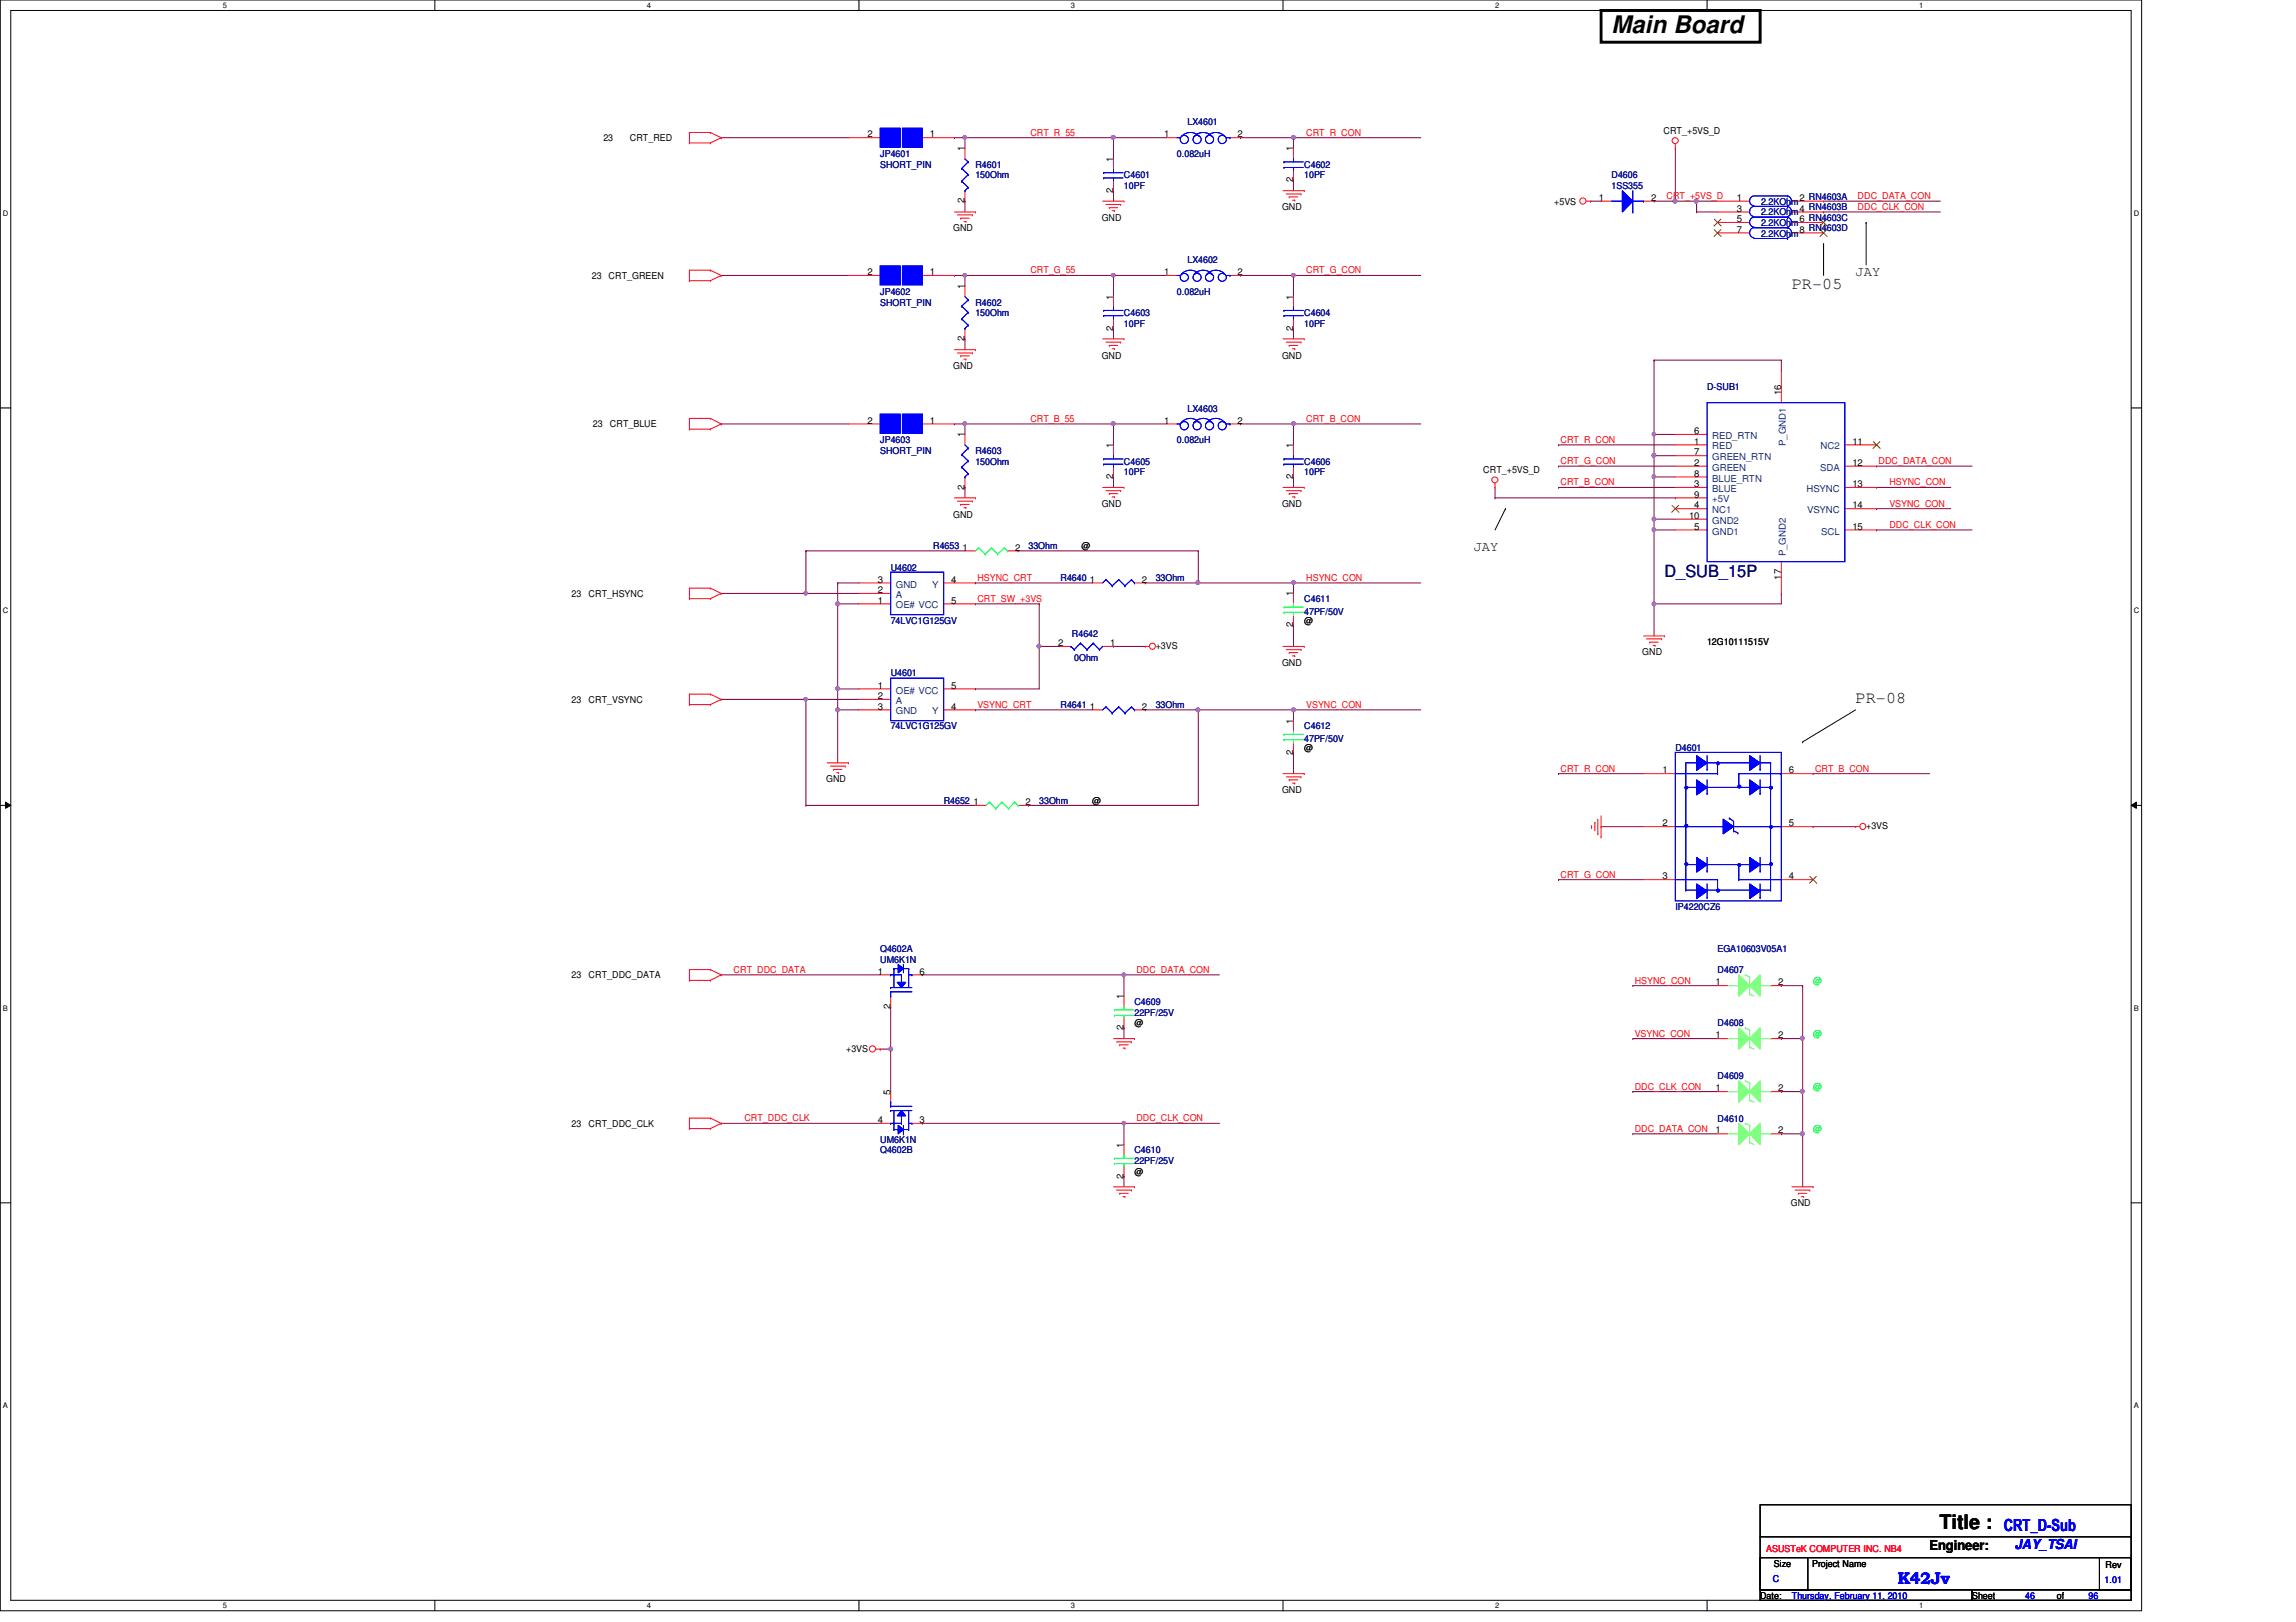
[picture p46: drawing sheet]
<svg xmlns="http://www.w3.org/2000/svg" width="297mm" height="210mm" viewBox="0 0 297 210" stroke-linecap="round" stroke-linejoin="round" font-family="sans-serif">
<defs><g id="words">
<text font-size="3.1" x="208.5" y="4.2">Main Board</text>
<text font-size="2.6" x="250.9" y="197.9">Title :</text>
<g font-size="2.2">
<text x="231.8" y="37.4">PR-05</text>
<text x="240.1" y="90.9">PR-08</text>
</g>
<text font-size="2.2" fill="#000080" x="215.3" y="74.7">D_SUB_15P</text>
<g font-size="2.2" fill="#00f">
<text x="259.2" y="198.2">CRT_D-Sub</text>
<text x="245.5" y="205">K42Jv</text>
</g>
<g font-size="1.8">
<text x="240.1" y="35.7">JAY</text>
<text x="190.7" y="71.3">JAY</text>
<text x="249.6" y="200.5">Engineer:</text>
</g>
<text font-size="1.8" fill="#00f" x="260.6" y="200.5">JAY_TSAI</text>
<g font-size="1.2">
<text x="112.2" y="17.8">2</text>
<text x="120.3" y="17.8">1</text>
<text x="150.6" y="17.8">1</text>
<text x="160.1" y="17.8">2</text>
<text x="215.2" y="17.3">CRT_+5VS_D</text>
<text x="78.1" y="18.3">23</text>
<text x="81.5" y="18.3">CRT_RED</text>
<text x="124.8" y="19.6" transform="rotate(-90 124.8 19.6)">1</text>
<text x="144" y="21" transform="rotate(-90 144 21)">1</text>
<text x="167.3" y="23.6" transform="rotate(-90 167.3 23.6)">2</text>
<text x="167.3" y="19.6" transform="rotate(-90 167.3 19.6)">1</text>
<text x="123.3" y="29.9">GND</text>
<text x="124.8" y="26.3" transform="rotate(-90 124.8 26.3)">2</text>
<text x="142.5" y="28.6">GND</text>
<text x="144" y="24.9" transform="rotate(-90 144 24.9)">2</text>
<text x="165.9" y="27.2">GND</text>
<text x="201.1" y="26.5">+5VS</text>
<text x="206.8" y="26">1</text>
<text x="213.6" y="26">2</text>
<text x="224.7" y="26">1</text>
<text x="224.7" y="27.4">3</text>
<text x="224.7" y="28.7">5</text>
<text x="232.8" y="26">2 RN4603A</text>
<text x="232.8" y="27.4">4 RN4603B</text>
<text x="232.8" y="28.7">6 RN4603C</text>
<text x="112.2" y="35.6">2</text>
<text x="120.3" y="35.6">1</text>
<text x="150.6" y="35.6">1</text>
<text x="160.1" y="35.6">2</text>
<text x="224.7" y="30.1">7</text>
<text x="232.8" y="30.1">8 RN4603D</text>
<text x="76.6" y="36.1">23</text>
<text x="78.7" y="36.1">CRT_GREEN</text>
<text x="124.8" y="37.4" transform="rotate(-90 124.8 37.4)">1</text>
<text x="144" y="38.8" transform="rotate(-90 144 38.8)">1</text>
<text x="167.3" y="38.8" transform="rotate(-90 167.3 38.8)">1</text>
<text x="123.3" y="47.8">GND</text>
<text x="124.8" y="44.2" transform="rotate(-90 124.8 44.2)">2</text>
<text x="142.5" y="46.4">GND</text>
<text x="144" y="42.8" transform="rotate(-90 144 42.8)">2</text>
<text x="165.9" y="46.4">GND</text>
<text x="167.3" y="42.8" transform="rotate(-90 167.3 42.8)">2</text>
<text x="230.4" y="51.1" transform="rotate(-90 230.4 51.1)">16</text>
<text x="76.7" y="55.3">23</text>
<text x="78.9" y="55.3">CRT_BLUE</text>
<text x="112.2" y="54.8">2</text>
<text x="120.3" y="54.8">1</text>
<text x="124.8" y="56.6" transform="rotate(-90 124.8 56.6)">1</text>
<text x="144" y="58" transform="rotate(-90 144 58)">1</text>
<text x="150.6" y="54.8">1</text>
<text x="160.1" y="54.8">2</text>
<text x="167.3" y="58" transform="rotate(-90 167.3 58)">1</text>
<text x="219.2" y="58.9">7</text>
<text x="219.2" y="56.2">6</text>
<text x="219.2" y="57.5">1</text>
<text x="239.6" y="57.5">11</text>
<text x="124.8" y="63.4" transform="rotate(-90 124.8 63.4)">2</text>
<text x="142.5" y="65.6">GND</text>
<text x="144" y="62" transform="rotate(-90 144 62)">2</text>
<text x="165.9" y="65.6">GND</text>
<text x="167.3" y="62" transform="rotate(-90 167.3 62)">2</text>
<text x="191.9" y="61.2">CRT_+5VS_D</text>
<text x="219.2" y="64.4">9</text>
<text x="219.2" y="61.7">8</text>
<text x="219.2" y="63">3</text>
<text x="219.2" y="60.3">2</text>
<text x="219.2" y="65.8">4</text>
<text x="239.6" y="65.8">14</text>
<text x="239.6" y="63">13</text>
<text x="239.6" y="60.3">12</text>
<text x="123.3" y="67">GND</text>
<text x="124.5" y="71.2">1</text>
<text x="131.3" y="71.2">2</text>
<text x="139.9" y="71.1">@</text>
<text x="218.5" y="67.1">10</text>
<text x="219.2" y="68.5">5</text>
<text x="239.6" y="68.5">15</text>
<text x="74" y="77.3">23</text>
<text x="76.2" y="77.3">CRT_HSYNC</text>
<text x="113.6" y="76.8">2</text>
<text x="113.6" y="75.4">3</text>
<text x="123.1" y="75.4">4</text>
<text x="141" y="75.4">1</text>
<text x="147.7" y="75.4">2</text>
<text x="167.3" y="77.2" transform="rotate(-90 167.3 77.2)">1</text>
<text x="230.4" y="75" transform="rotate(-90 230.4 75)">17</text>
<text x="113.6" y="78.1">1</text>
<text x="123.1" y="78.1">5</text>
<text x="136.9" y="83.6">2</text>
<text x="143.6" y="83.6">1</text>
<text x="149.5" y="84">+3VS</text>
<text x="167.3" y="81.2" transform="rotate(-90 167.3 81.2)">2</text>
<text x="168.7" y="80.7">@</text>
<text x="220.8" y="83.4">12G10111515V</text>
<text x="113.6" y="89.1">1</text>
<text x="123.1" y="89.1">5</text>
<text x="165.9" y="86.1">GND</text>
<text x="212.5" y="84.8">GND</text>
<text x="74" y="91">23</text>
<text x="76.2" y="91">CRT_VSYNC</text>
<text x="113.6" y="90.5">2</text>
<text x="113.6" y="91.8">3</text>
<text x="123.1" y="91.8">4</text>
<text x="141" y="91.8">1</text>
<text x="147.7" y="91.8">2</text>
<text x="167.3" y="93.6" transform="rotate(-90 167.3 93.6)">1</text>
<text x="106.9" y="101.3">GND</text>
<text x="167.3" y="97.7" transform="rotate(-90 167.3 97.7)">2</text>
<text x="168.7" y="97.2">@</text>
<text x="215.1" y="100.1">1</text>
<text x="231.4" y="100.1">6</text>
<text x="125.9" y="104.2">1</text>
<text x="132.7" y="104.2">2</text>
<text x="141.3" y="104">@</text>
<text x="165.9" y="102.6">GND</text>
<text x="215.1" y="106.9">2</text>
<text x="231.4" y="106.9">5</text>
<text x="241.4" y="107.3">+3VS</text>
<text x="215.1" y="113.8">3</text>
<text x="231.4" y="113.8">4</text>
<text x="74" y="126.6">23</text>
<text x="76.2" y="126.6">CRT_DDC_DATA</text>
<text x="113.6" y="126.1">1</text>
<text x="115.2" y="130.6" transform="rotate(-90 115.2 130.6)">2</text>
<text x="119" y="126.1">6</text>
<text x="145.4" y="129.3" transform="rotate(-90 145.4 129.3)">1</text>
<text x="222" y="127.5">1</text>
<text x="230" y="127.5">2</text>
<text x="109.5" y="136.1">+3VS</text>
<text x="145.4" y="133.3" transform="rotate(-90 145.4 133.3)">2</text>
<text x="146.8" y="132.8">@</text>
<text x="222" y="134.4">1</text>
<text x="230" y="134.4">2</text>
<text x="115.2" y="141.6" transform="rotate(-90 115.2 141.6)">5</text>
<text x="222" y="141.2">1</text>
<text x="230" y="141.2">2</text>
<text x="74" y="145.8">23</text>
<text x="76.2" y="145.8">CRT_DDC_CLK</text>
<text x="113.6" y="145.3">4</text>
<text x="119" y="145.3">3</text>
<text x="145.4" y="148.5" transform="rotate(-90 145.4 148.5)">1</text>
<text x="222" y="146.7">1</text>
<text x="230" y="146.7">2</text>
<text x="145.4" y="152.5" transform="rotate(-90 145.4 152.5)">2</text>
<text x="146.8" y="152">@</text>
<text x="231.7" y="156.1">GND</text>
<text x="229.5" y="202.7">Size</text>
<text x="234.4" y="202.7">Project Name</text>
<text x="272.4" y="202.9">Rev</text>
<text x="227.7" y="206.9">Date:</text>
<text x="255.1" y="206.9">Sheet</text>
<text x="266.1" y="206.9">of</text>
</g>
<g font-size="1.2" fill="#f00">
<text x="133.3" y="17.6">CRT_R_55</text>
<text x="169" y="17.6">CRT_R_CON</text>
<text x="215.6" y="25.8">CRT_+5VS_D</text>
<text x="240.3" y="25.8">DDC_DATA_CON</text>
<text x="240.3" y="27.2">DDC_CLK_CON</text>
<text x="133.3" y="35.4">CRT_G_55</text>
<text x="169" y="35.4">CRT_G_CON</text>
<text x="133.3" y="54.6">CRT_B_55</text>
<text x="169" y="54.6">CRT_B_CON</text>
<text x="201.9" y="57.3">CRT_R_CON</text>
<text x="201.9" y="62.8">CRT_B_CON</text>
<text x="201.9" y="60.1">CRT_G_CON</text>
<text x="243" y="60.1">DDC_DATA_CON</text>
<text x="244.4" y="62.8">HSYNC_CON</text>
<text x="244.4" y="65.6">VSYNC_CON</text>
<text x="244.4" y="68.3">DDC_CLK_CON</text>
<text x="126.4" y="77.9">CRT_SW_+3VS</text>
<text x="126.4" y="75.2">HSYNC_CRT</text>
<text x="169" y="75.2">HSYNC_CON</text>
<text x="126.4" y="91.6">VSYNC_CRT</text>
<text x="169" y="91.6">VSYNC_CON</text>
<text x="201.9" y="99.9">CRT_R_CON</text>
<text x="234.8" y="99.9">CRT_B_CON</text>
<text x="201.9" y="113.6">CRT_G_CON</text>
<text x="94.9" y="125.9">CRT_DDC_DATA</text>
<text x="147" y="125.9">DDC_DATA_CON</text>
<text x="211.5" y="127.3">HSYNC_CON</text>
<text x="211.5" y="134.2">VSYNC_CON</text>
<text x="211.5" y="141">DDC_CLK_CON</text>
<text x="96.3" y="145.1">CRT_DDC_CLK</text>
<text x="147" y="145.1">DDC_CLK_CON</text>
<text x="211.5" y="146.5">DDC_DATA_CON</text>
<text x="228.5" y="200.8">ASUSTeK COMPUTER INC. NB4</text>
</g>
<g font-size="1.2" fill="#000080">
<text x="153.6" y="16.2">LX4601</text>
<text x="113.9" y="20.3">JP4601</text>
<text x="113.9" y="21.7">SHORT_PIN</text>
<text x="126.2" y="21.7">R4601</text>
<text x="126.2" y="23.1">150Ohm</text>
<text x="145.4" y="23.1">C4601</text>
<text x="152.3" y="20.3">0.082uH</text>
<text x="168.7" y="21.7">C4602</text>
<text x="168.7" y="23.1">10PF</text>
<text x="208.5" y="23.1">D4606</text>
<text x="145.4" y="24.4">10PF</text>
<text x="208.5" y="24.4">1SS355</text>
<text x="227.8" y="26.5">2.2KOhm</text>
<text x="227.8" y="27.9">2.2KOhm</text>
<text x="227.8" y="29.3">2.2KOhm</text>
<text x="153.6" y="34">LX4602</text>
<text x="227.8" y="30.6">2.2KOhm</text>
<text x="113.9" y="38.1">JP4602</text>
<text x="113.9" y="39.5">SHORT_PIN</text>
<text x="126.2" y="39.5">R4602</text>
<text x="126.2" y="40.9">150Ohm</text>
<text x="145.4" y="40.9">C4603</text>
<text x="152.3" y="38.1">0.082uH</text>
<text x="168.7" y="40.9">C4604</text>
<text x="145.4" y="42.3">10PF</text>
<text x="168.7" y="42.3">10PF</text>
<text x="153.6" y="53.3">LX4603</text>
<text x="220.8" y="50.5">D-SUB1</text>
<text x="113.9" y="57.4">JP4603</text>
<text x="113.9" y="58.7">SHORT_PIN</text>
<text x="126.2" y="58.7">R4603</text>
<text x="152.3" y="57.4">0.082uH</text>
<text x="126.2" y="60.1">150Ohm</text>
<text x="145.4" y="60.1">C4605</text>
<text x="145.4" y="61.5">10PF</text>
<text x="168.7" y="60.1">C4606</text>
<text x="168.7" y="61.5">10PF</text>
<text x="120.7" y="71.1">R4653</text>
<text x="133.1" y="71.1">33Ohm</text>
<text x="115.2" y="73.8">U4602</text>
<text x="137.2" y="75.2">R4640</text>
<text x="149.5" y="75.2">33Ohm</text>
<text x="168.7" y="77.9">C4611</text>
<text x="115.2" y="80.7">74LVC1G125GV</text>
<text x="138.7" y="82.5">R4642</text>
<text x="168.7" y="79.6">47PF/50V</text>
<text x="115.2" y="87.5">U4601</text>
<text x="139" y="85.6">0Ohm</text>
<text x="115.2" y="94.4">74LVC1G125GV</text>
<text x="137.2" y="91.7">R4641</text>
<text x="149.5" y="91.7">33Ohm</text>
<text x="168.7" y="94.4">C4612</text>
<text x="168.7" y="96.1">47PF/50V</text>
<text x="216.7" y="97.2">D4601</text>
<text x="122.1" y="104">R4652</text>
<text x="134.4" y="104">33Ohm</text>
<text x="216.7" y="117.7">IP4220CZ6</text>
<text x="113.9" y="123.2">Q4602A</text>
<text x="113.9" y="124.6">UM6K1N</text>
<text x="222.2" y="125.9">D4607</text>
<text x="222.2" y="123.2">EGA10603V05A1</text>
<text x="146.8" y="130">C4609</text>
<text x="146.8" y="131.4">22PF/25V</text>
<text x="222.2" y="132.8">D4608</text>
<text x="222.2" y="139.7">D4609</text>
<text x="113.9" y="149.3">Q4602B</text>
<text x="113.9" y="147.9">UM6K1N</text>
<text x="146.8" y="149.3">C4610</text>
<text x="222.2" y="145.2">D4610</text>
<text x="146.8" y="150.6">22PF/25V</text>
</g>
<g font-size="1.2" fill="#004080">
<text x="221.5" y="59.6">GREEN_RTN</text>
<text x="221.5" y="56.8">RED_RTN</text>
<text x="221.5" y="58.2">RED</text>
<text x="231.1" y="57.7" transform="rotate(-90 231.1 57.7)">P_GND1</text>
<text x="235.5" y="58.2">NC2</text>
<text x="221.5" y="65">+5V</text>
<text x="221.5" y="62.3">BLUE_RTN</text>
<text x="221.5" y="63.7">BLUE</text>
<text x="221.5" y="60.9">GREEN</text>
<text x="233.7" y="63.7">HSYNC</text>
<text x="235.5" y="60.9">SDA</text>
<text x="221.5" y="67.8">GND2</text>
<text x="221.5" y="66.4">NC1</text>
<text x="221.5" y="69.2">GND1</text>
<text x="233.8" y="66.4">VSYNC</text>
<text x="235.6" y="69.2">SCL</text>
<text x="115.9" y="77.4">A</text>
<text x="115.9" y="76">GND</text>
<text x="120.6" y="76">Y</text>
<text x="231.1" y="72" transform="rotate(-90 231.1 72)">P_GND2</text>
<text x="115.9" y="78.7">OE# VCC</text>
<text x="115.9" y="89.7">OE# VCC</text>
<text x="115.9" y="91.1">A</text>
<text x="115.9" y="92.5">GND</text>
<text x="120.6" y="92.5">Y</text>
</g>
<g font-size="1.2" fill="#0f0">
<text x="234.6" y="127.3">@</text>
<text x="234.6" y="134.2">@</text>
<text x="234.6" y="141">@</text>
<text x="234.6" y="146.5">@</text>
</g>
<g font-size="1.2" fill="#00f">
<text x="229.4" y="204.7">C</text>
<text x="231.8" y="206.9">Thursday, February 11, 2010</text>
<text x="262" y="206.9">46</text>
<text x="270.2" y="206.9">96</text>
<text x="272.3" y="204.8">1.01</text>
</g>
<g font-size="1">
<text x="28.8" y="1">5</text>
<text x="83.7" y="1">4</text>
<text x="138.6" y="1">3</text>
<text x="193.4" y="1">2</text>
<text x="248.3" y="1">1</text>
<text x=".4" y="27.9">D</text>
<text x="276.1" y="27.9">D</text>
<text x=".4" y="79.4">C</text>
<text x="276.1" y="79.4">C</text>
<text x=".4" y="130.8">B</text>
<text x="276.1" y="130.8">B</text>
<text x=".4" y="182.2">A</text>
<text x="276.1" y="182.2">A</text>
<text x="28.8" y="208.1">5</text>
<text x="83.7" y="208.1">4</text>
<text x="138.6" y="208.1">3</text>
<text x="193.4" y="208.1">2</text>
<text x="248.3" y="208.1">1</text>
</g>
</g></defs>
<path d="M0 0h277.1v208.4h-277.1zM1.4 1.4h274.3v205.7h-274.3z" fill="none" stroke="#000" stroke-width=".13"/>
<g fill="#fff">
<path d="M28.8 .1h.6v1.1h-.6z"/>
<path d="M28.8 207.2h.6v1.1h-.6z"/>
</g>
<path d="M56.3 0v1.4M56.3 207.1v1.3" fill="none" stroke="#000" stroke-width=".13"/>
<g fill="#fff">
<path d="M83.7 .1h.5v1.1h-.5z"/>
<path d="M83.7 207.2h.5v1.1h-.5z"/>
</g>
<path d="M111.1 0v1.4M111.1 207.1v1.3" fill="none" stroke="#000" stroke-width=".13"/>
<g fill="#fff">
<path d="M138.6 .1h.5v1.1h-.5z"/>
<path d="M138.6 207.2h.5v1.1h-.5z"/>
</g>
<path d="M166 0v1.4M166 207.1v1.3" fill="none" stroke="#000" stroke-width=".13"/>
<g fill="#fff">
<path d="M193.4 .1h.6v1.1h-.6z"/>
<path d="M193.4 207.2h.6v1.1h-.6z"/>
</g>
<path d="M220.8 0v1.4M220.8 207.1v1.3" fill="none" stroke="#000" stroke-width=".13"/>
<g fill="#fff">
<path d="M248.3 .1h.5v1.1h-.5z"/>
<path d="M248.3 207.2h.5v1.1h-.5z"/>
<path d="M.4 27.1h.7v1.1h-.7z"/>
<path d="M276.1 27.1h.7v1.1h-.7z"/>
<path d="M.4 78.5h.7v1.1h-.7z"/>
<path d="M276.1 78.5h.7v1.1h-.7z"/>
</g>
<path d="M0 52.8h1.4M275.7 52.8h1.4" fill="none" stroke="#000" stroke-width=".13"/>
<g fill="#fff">
<path d="M.4 129.9h.6v1.1h-.6z"/>
<path d="M276.1 129.9h.6v1.1h-.6z"/>
</g>
<path d="M0 104.2h1.4M.7 103.8l.7 .4-.7 .4zM275.7 104.2l.7-.4v.8zM275.7 104.2h1.4" fill="none" stroke="#000" stroke-width=".13"/>
<path d="M.7 103.8l.7 .4-.7 .4zM275.7 104.2l.7-.4v.8z" fill="#000"/>
<g fill="#fff">
<path d="M.4 181.4h.6v1.1h-.6z"/>
<path d="M276.1 181.4h.6v1.1h-.6z"/>
</g>
<path d="M0 155.7h1.4M275.7 155.7h1.4" fill="none" stroke="#000" stroke-width=".13"/>
<path d="M124.8 17.8h.1M124.8 17.8v1.4M144.1 17.8h.1M144.1 17.8h6.8M144.1 17.8v2.8M124.8 54.9h.1M124.8 54.9h19.3" fill="none" stroke="#800040" stroke-width=".13"/>
<circle cx="144" cy="54.8" r=".26" fill="#f0f"/>
<circle cx="144" cy="54.8" r=".26" fill="none" stroke="#f0f" stroke-width=".13"/>
<path d="M124.6 54.6h.2l.2 .1v.3l-.2 .1-.2-.1z" fill-rule="evenodd" fill="#f0f"/>
<path d="M124.6 54.6h.2l.2 .1v.3l-.2 .1-.2-.1z" fill="none" stroke="#f0f" stroke-width=".13"/>
<path d="M167.3 17.8h.1M167.3 17.8h16.5" fill="none" stroke="#800040" stroke-width=".13"/>
<circle cx="167.3" cy="17.8" r=".26" fill="#f0f"/>
<circle cx="167.3" cy="17.8" r=".26" fill="none" stroke="#f0f" stroke-width=".13"/>
<path d="M124.8 17.8h.1M124.8 17.8h19.3M160.5 54.9h.1M160.5 54.9h6.8" fill="none" stroke="#800040" stroke-width=".13"/>
<circle cx="144" cy="17.8" r=".26" fill="#f0f"/>
<circle cx="144" cy="17.8" r=".26" fill="none" stroke="#f0f" stroke-width=".13"/>
<path d="M124.6 17.6l.2-.1 .2 .1v.4h-.2h-.2z" fill-rule="evenodd" fill="#f0f"/>
<path d="M124.6 17.6l.2-.1 .2 .1v.4h-.2h-.2z" fill="none" stroke="#f0f" stroke-width=".13"/>
<g fill="none" stroke="#800040" stroke-width=".13">
<path d="M167.3 17.8h.1M167.3 17.8v1.4M124.8 35.6h.1M124.8 26h.1M124.8 35.6h26.1M124.8 26v1.4M124.8 35.6v1.4M144.1 24.7h.1M144.1 35.6h.1M144.1 24.7v1.3M144.1 35.6v2.8M167.3 35.6h.1"/>
<path d="M167.3 23.3h.1M167.3 23.3v1.4M167.3 35.6v2.8M124.8 54.9h.1M124.8 54.9v1.3M144.1 42.5h.1M144.1 54.9h.1M144.1 42.5v1.4M144.1 54.9v2.7M144.1 54.9h6.8M167.3 42.5h.1M167.3 54.9h.1"/>
<path d="M167.3 42.5v1.4M167.3 54.9v2.7M144.1 61.7h.1M144.1 61.7v1.4M167.3 61.7h.1M167.3 61.7v1.4"/>
</g>
<circle cx="144" cy="35.6" r=".25" fill="#f0f"/>
<circle cx="144" cy="35.6" r=".25" fill="none" stroke="#f0f" stroke-width=".13"/>
<path d="M124.6 35.4h.4v.2v.2l-.2 .1-.2-.1z" fill-rule="evenodd" fill="#f0f"/>
<path d="M124.6 35.4h.4v.2v.2l-.2 .1-.2-.1z" fill="none" stroke="#f0f" stroke-width=".13"/>
<g fill="none" stroke="#800040" stroke-width=".13">
<path d="M93.3 17.8h.1M93.3 17.8h16.5M123.5 17.8h.1M123.5 17.8h1.3M93.3 35.6h.1M93.3 35.6h16.5M123.5 35.6h.1M123.5 35.6h1.3M93.3 54.9h.1M93.3 54.9h16.5M123.5 54.9h.1M123.5 54.9h1.3"/>
<path d="M124.8 43.9h.1M124.8 43.9v1.4M124.8 63.1h.1M124.8 63.1v1.3M126.2 78.1h.1M126.2 78.1h8.2M155 75.4h.1M155 75.4h12.3M167.3 75.4h.1M167.3 75.4v1.4M167.3 80.9h.1M167.3 80.9v2.8"/>
</g>
<circle cx="155" cy="75.4" r=".26" fill="#f0f"/>
<circle cx="155" cy="75.4" r=".26" fill="none" stroke="#f0f" stroke-width=".13"/>
<path d="M126.2 75.4h.1M126.2 75.4h15.1M167.3 91.9h.1M167.3 91.9v1.4M167.3 91.9h16.5" fill="none" stroke="#800040" stroke-width=".13"/>
<circle cx="167.3" cy="91.9" r=".26" fill="#f0f"/>
<circle cx="167.3" cy="91.9" r=".26" fill="none" stroke="#f0f" stroke-width=".13"/>
<path d="M134.4 78.1h.1M134.4 78.1v11.1M134.4 83.7h.1M134.4 83.7h2.8" fill="none" stroke="#800040" stroke-width=".13"/>
<circle cx="134.4" cy="83.6" r=".25" fill="#f0f"/>
<circle cx="134.4" cy="83.6" r=".25" fill="none" stroke="#f0f" stroke-width=".13"/>
<path d="M104.3 76.8h.1M104.3 76.8h6.8" fill="none" stroke="#800040" stroke-width=".13"/>
<path d="M104.1 76.6h.3l.1 .2-.1 .1-.2 .1-.1-.1z" fill-rule="evenodd" fill="#f0f"/>
<path d="M104.1 76.6h.3l.1 .2-.1 .1-.2 .1-.1-.1z" fill="none" stroke="#f0f" stroke-width=".13"/>
<path d="M108.4 75.4h.1M108.4 78.1h.1M108.4 75.4v13.8M104.3 90.5h.1M104.3 90.5h6.8" fill="none" stroke="#800040" stroke-width=".13"/>
<circle cx="108.4" cy="78.1" r=".26" fill="#f0f"/>
<circle cx="108.4" cy="78.1" r=".26" fill="none" stroke="#f0f" stroke-width=".13"/>
<path d="M108.4 75.4h.1M108.4 75.4h2.7M108.4 89.2h.1M108.4 91.9h.1M108.4 89.2h2.7M108.4 91.9v6.8M126.2 91.9h.1M126.2 91.9h15.1" fill="none" stroke="#800040" stroke-width=".13"/>
<circle cx="108.4" cy="91.9" r=".26" fill="#f0f"/>
<circle cx="108.4" cy="91.9" r=".26" fill="none" stroke="#f0f" stroke-width=".13"/>
<path d="M108.4 91.9h.1M108.4 89.2h.1M108.4 91.9h2.7M108.4 89.2v2.7" fill="none" stroke="#800040" stroke-width=".13"/>
<circle cx="108.4" cy="89.1" r=".26" fill="#f0f"/>
<circle cx="108.4" cy="89.1" r=".26" fill="none" stroke="#f0f" stroke-width=".13"/>
<path d="M167.3 75.4h.1M167.3 75.4h16.5" fill="none" stroke="#800040" stroke-width=".13"/>
<circle cx="167.3" cy="75.4" r=".26" fill="#f0f"/>
<circle cx="167.3" cy="75.4" r=".26" fill="none" stroke="#f0f" stroke-width=".13"/>
<g fill="none" stroke="#800040" stroke-width=".13">
<path d="M108.4 78.1h.1M108.4 78.1h2.7M126.2 89.2h.1M126.2 89.2h8.2M144.1 83.7h.1M144.1 83.7h4.1M155 91.9h.1M155 91.9h12.3M167.3 97.4h.1M167.3 97.4v2.7M230.5 134.4h.1M230.5 134.4h2.7"/>
<path d="M233.2 127.6h.1M233.2 134.4h.1M233.2 127.6v13.7h-2.7M211.2 141.3h.1M211.2 141.3h11M230.5 141.3h.1"/>
</g>
<circle cx="233.2" cy="134.4" r=".26" fill="#f0f"/>
<circle cx="233.2" cy="134.4" r=".26" fill="none" stroke="#f0f" stroke-width=".13"/>
<path d="M211.2 146.7h.1M211.2 146.7h11M230.5 146.7h.1M233.2 141.3h.1M233.2 141.3v5.4h-2.7" fill="none" stroke="#800040" stroke-width=".13"/>
<circle cx="233.2" cy="146.7" r=".26" fill="#f0f"/>
<circle cx="233.2" cy="146.7" r=".26" fill="none" stroke="#f0f" stroke-width=".13"/>
<circle cx="233.2" cy="141.2" r=".26" fill="#f0f"/>
<circle cx="233.2" cy="141.2" r=".26" fill="none" stroke="#f0f" stroke-width=".13"/>
<path d="M167.3 35.6h.1M167.3 35.6h16.5M211.2 134.4h.1M211.2 127.6h.1M211.2 134.4h11M211.2 127.6h11M230.5 127.6h.1M230.5 127.6h2.7" fill="none" stroke="#800040" stroke-width=".13"/>
<circle cx="167.3" cy="35.6" r=".25" fill="#f0f"/>
<circle cx="167.3" cy="35.6" r=".25" fill="none" stroke="#f0f" stroke-width=".13"/>
<path d="M167.3 54.9h.1M167.3 54.9h16.5" fill="none" stroke="#800040" stroke-width=".13"/>
<circle cx="167.3" cy="54.8" r=".26" fill="#f0f"/>
<circle cx="167.3" cy="54.8" r=".26" fill="none" stroke="#f0f" stroke-width=".13"/>
<g fill="none" stroke="#800040" stroke-width=".13">
<path d="M160.5 17.8h.1M160.5 17.8h6.8M160.5 35.6h.1M160.5 35.6h6.8M201.6 57.6h.1M201.6 57.6h15.1M214 56.2h.1M214 56.2h2.7M214 56.2v2.8M201.6 63.1h.1M201.6 60.3h.1M201.6 63.1h15.1"/>
<path d="M201.6 60.3h15.1M242.8 63.1h.1M242.8 65.8h.1M242.8 68.6h.1M242.8 60.3h.1M242.8 63.1h9.6M242.8 60.3h12.3M242.8 65.8h9.6M242.8 68.6h12.3"/>
</g>
<path d="M213.8 58.7h.1l.3 .1-.1 .3-.2 .1-.1-.1z" fill-rule="evenodd" fill="#f0f"/>
<path d="M213.8 58.7h.1l.3 .1-.1 .3-.2 .1-.1-.1z" fill="none" stroke="#f0f" stroke-width=".13"/>
<path d="M213.8 56h.3l.1 .2-.1 .2h-.2h-.1z" fill-rule="evenodd" fill="#f0f"/>
<path d="M213.8 56h.3l.1 .2-.1 .2h-.2h-.1z" fill="none" stroke="#f0f" stroke-width=".13"/>
<path d="M214 59h.1M214 59h2.7M214 59v2.7" fill="none" stroke="#800040" stroke-width=".13"/>
<path d="M213.8 58.7h.1l.3 .1-.1 .3-.2 .1-.1-.1z" fill-rule="evenodd" fill="#f0f"/>
<path d="M213.8 58.7h.1l.3 .1-.1 .3-.2 .1-.1-.1z" fill="none" stroke="#f0f" stroke-width=".13"/>
<path d="M214 61.7h.1M214 61.7h2.7M214 61.7v5.5" fill="none" stroke="#800040" stroke-width=".13"/>
<path d="M213.8 61.5l.1-.1 .3 .1-.1 .4h-.2h-.1z" fill-rule="evenodd" fill="#f0f"/>
<path d="M213.8 61.5l.1-.1 .3 .1-.1 .4h-.2h-.1z" fill="none" stroke="#f0f" stroke-width=".13"/>
<path d="M214 67.2h.1M214 67.2h2.7M214 67.2v1.4" fill="none" stroke="#800040" stroke-width=".13"/>
<path d="M213.8 67l.1-.1 .3 .1-.1 .4h-.2h-.1z" fill-rule="evenodd" fill="#f0f"/>
<path d="M213.8 67l.1-.1 .3 .1-.1 .4h-.2h-.1z" fill="none" stroke="#f0f" stroke-width=".13"/>
<path d="M214 46.6h.1M214 46.6v9.6M214 46.6h16.5M230.5 46.6h.1M230.5 46.6v1.4M214 68.6h.1M214 78.1h.1M214 68.6h2.7M214 78.1v4.2M230.5 76.8h.1M230.5 76.8v1.3h-16.5" fill="none" stroke="#800040" stroke-width=".13"/>
<path d="M213.8 78l.1-.1 .3 .1-.1 .3-.2 .1-.1-.1z" fill-rule="evenodd" fill="#f0f"/>
<path d="M213.8 78l.1-.1 .3 .1-.1 .3-.2 .1-.1-.1z" fill="none" stroke="#f0f" stroke-width=".13"/>
<path d="M214 68.6h.1M214 68.6v9.5" fill="none" stroke="#800040" stroke-width=".13"/>
<path d="M213.8 68.3h.1l.3 .1-.1 .3-.2 .1-.1-.1z" fill-rule="evenodd" fill="#f0f"/>
<path d="M213.8 68.3h.1l.3 .1-.1 .3-.2 .1-.1-.1z" fill="none" stroke="#f0f" stroke-width=".13"/>
<g fill="none" stroke="#800040" stroke-width=".13">
<path d="M93.3 76.8h.1M104.3 71.3h.1M104.3 71.3h20.5M104.3 71.3v5.5h-11M131.7 71.3h.1M131.7 71.3h23.3M148.2 75.4h.1M155 71.3h.1M155 71.3v4.1h-6.8M104.3 90.5h.1M104.3 90.5v13.7M104.3 104.2h.1"/>
<path d="M104.3 104.2h21.9M201.6 100.1h.1M201.6 113.8h.1M201.6 100.1h11M201.6 113.8h11M207.1 107h.1M207.1 107h5.5M234.6 100.1h.1M234.6 107h.1M234.6 100.1h15M234.6 107h5.5M233.2 146.7h.1"/>
<path d="M233.2 146.7v6.9"/>
</g>
<path d="M104.1 90.3h.3l.1 .2-.1 .1-.2 .1-.1-.1z" fill-rule="evenodd" fill="#f0f"/>
<path d="M104.1 90.3h.3l.1 .2-.1 .1-.2 .1-.1-.1z" fill="none" stroke="#f0f" stroke-width=".13"/>
<path d="M93.3 90.5h.1M93.3 90.5h11M155 91.9h.1M155 91.9v12.3h-22M133 104.2h.1" fill="none" stroke="#800040" stroke-width=".13"/>
<circle cx="155" cy="91.9" r=".26" fill="#f0f"/>
<circle cx="155" cy="91.9" r=".26" fill="none" stroke="#f0f" stroke-width=".13"/>
<path d="M219.5 26h.1M219.5 26h2.7M219.5 26v1.4M235.9 26h.1M235.9 26h15.1M148.2 91.9h.1M148.2 91.9h6.8" fill="none" stroke="#800040" stroke-width=".13"/>
<circle cx="219.5" cy="26" r=".26" fill="#f0f"/>
<circle cx="219.5" cy="26" r=".26" fill="none" stroke="#f0f" stroke-width=".13"/>
<path d="M216.7 19.2v6.8M205.8 26h.1M205.8 26h1.3M216.7 26h.1M216.7 26h2.8M219.5 27.4h.1M219.5 27.4h2.7M235.9 27.4h.1M235.9 27.4h15.1" fill="none" stroke="#800040" stroke-width=".13"/>
<circle cx="216.7" cy="26" r=".26" fill="#f0f"/>
<circle cx="216.7" cy="26" r=".26" fill="none" stroke="#f0f" stroke-width=".13"/>
<g fill="none" stroke="#800040" stroke-width=".13">
<path d="M214 26h.1M214 26h2.7M193.4 64.4h.1M193.4 63.1v1.3M193.4 64.4h23.3M216.7 64.4h.1M93.3 126.2h.1M93.3 126.2h20.6M113.9 135.8h.1M113.9 135.8h1.3M115.2 130.3h.1M115.2 135.8h.1"/>
<path d="M115.2 130.3v11M119.3 126.2h.1M119.3 126.2h26.1M93.3 145.4h.1M93.3 145.4h20.6M119.3 145.4h.1M119.3 145.4h26.1"/>
</g>
<circle cx="115.2" cy="135.8" r=".26" fill="#f0f"/>
<circle cx="115.2" cy="135.8" r=".26" fill="none" stroke="#f0f" stroke-width=".13"/>
<path d="M145.4 126.2h.1M145.4 126.2h12.4" fill="none" stroke="#800040" stroke-width=".13"/>
<path d="M145.2 126l.2-.1 .2 .1-.1 .3-.1 .1-.2-.1z" fill-rule="evenodd" fill="#f0f"/>
<path d="M145.2 126l.2-.1 .2 .1-.1 .3-.1 .1-.2-.1z" fill="none" stroke="#f0f" stroke-width=".13"/>
<path d="M145.4 133h.1M145.4 126.2h.1M145.4 126.2v2.7M145.4 133v1.4M145.4 152.2h.1M145.4 145.4h.1M145.4 145.4v2.7M145.4 152.2v1.4M145.4 145.4h12.4" fill="none" stroke="#800040" stroke-width=".13"/>
<path d="M145.2 145.2h.3l.1 .1-.1 .2-.1 .1-.2-.1z" fill-rule="evenodd" fill="#f0f"/>
<path d="M145.2 145.2h.3l.1 .1-.1 .2-.1 .1-.2-.1z" fill="none" stroke="#f0f" stroke-width=".13"/>
<g fill="none" stroke="#f00" stroke-width=".13">
<path d="M89.2 18.5h.1M89.2 17.1h.1M89.2 17.1h2.7M89.2 18.5h2.7M89.2 17.1v1.4M91.9 17.1h.1M91.9 18.5h.1M91.9 17.1l1.4 .7M93.3 17.8h.1M93.3 17.8l-1.4 .7M216.7 19.2h.1M216.7 18.6v.6"/>
<path d="M89.2 36.3h.1M89.2 35h.1M89.2 35v1.3M89.2 35h2.7M89.2 36.3h2.7M91.9 35h.1M91.9 36.3h.1M91.9 35l1.4 .6M93.3 35.6h.1M93.3 35.6l-1.4 .7M123.5 27.4h2.7M123.9 27.8h1.9"/>
<path d="M124.3 28.2h.1M124.3 28.2h1.1M124.7 28.7h.3M125 28.7h.1M125.8 27.8h.1M126.2 27.4h.1M142.7 26h2.7M143.1 26.5h1.9M143.5 26.9h.1M143.5 26.9h1.1M143.9 27.3h.3M144.2 27.3h.1"/>
<path d="M145 26.5h.1M145.4 26h.1M166 24.7h2.7M166.4 25.1h1.9M166.8 25.5h.1M166.8 25.5h1.1M167.2 25.9h.3M167.5 25.9h.1M168.3 25.1h.1M168.7 24.7h.1M205.2 26h.6M205.8 26h.1"/>
<path d="M222.2 26h4.2M231.8 26h4.1M89.2 55.5h.1M89.2 54.1h.1M89.2 54.1v1.4M89.2 54.1h2.7M89.2 55.5h2.7M91.9 54.1h.1M91.9 55.5h.1M91.9 54.1l1.4 .8M93.3 54.9h.1M93.3 54.9l-1.4 .6"/>
<path d="M123.5 45.3h2.7M123.9 45.7h1.9M124.3 46.1h.1M124.3 46.1h1.1M124.7 46.5h.3M125 46.5h.1M125.8 45.7h.1M126.2 45.3h.1M142.7 43.9h2.7M143.1 44.3h1.9M143.5 44.7h.1M143.5 44.7h1.1"/>
<path d="M143.9 45.1h.3M144.2 45.1h.1M145 44.3h.1M145.4 43.9h.1M166 43.9h2.7M166.4 44.3h1.9M166.8 44.7h.1M166.8 44.7h1.1M167.2 45.1h.3M167.5 45.1h.1M168.3 44.3h.1M168.7 43.9h.1"/>
<path d="M89.2 77.5h.1M89.2 76.1h.1M89.2 76.1v1.4M89.2 76.1h2.7M89.2 77.5h2.7M91.9 76.1h.1M91.9 77.5h.1M91.9 76.1l1.4 .7M93.3 76.8h.1M93.3 76.8l-1.4 .7M123.5 64.4h2.7M123.9 64.9h1.9"/>
<path d="M124.3 65.3h.1M124.3 65.3h1.1M124.7 65.7h.3M125 65.7h.1M125.8 64.9h.1M126.2 64.4h.1M142.7 63.1h2.7M143.1 63.5h1.9M143.5 63.9h.1M143.5 63.9h1.1M143.9 64.3h.3M144.2 64.3h.1"/>
<path d="M145 63.5h.1M145.4 63.1h.1M166 63.1h2.7M166.4 63.5h1.9M166.8 63.9h.1M166.8 63.9h1.1M167.2 64.3h.3M167.5 64.3h.1M168.3 63.5h.1M168.7 63.1h.1M193.4 63.1h.1M193.4 62.5v.6"/>
<path d="M89.2 91.2h.1M89.2 89.8h.1M89.2 89.8v1.4M89.2 89.8h2.7M89.2 91.2h2.7M91.9 89.8h.1M91.9 91.2h.1M91.9 89.8l1.4 .7M93.3 90.5h.1M93.3 90.5l-1.4 .7M107 98.7h2.8M107.4 99.1h1.9"/>
<path d="M107.8 99.6h.1M107.8 99.6h1.1M108.2 100h.3M108.5 100h.1M109.3 99.1h.1M109.8 98.7h.1M148.2 83.7h.1M148.2 83.7h.5M166 83.7h2.7M166.4 84.1h1.9M166.8 84.5h.1M166.8 84.5h1.1"/>
<path d="M167.2 84.9h.3M167.3 93.3v1.3M167.3 96v1.4M167.5 84.9h.1M168.3 84.1h.1M168.7 83.7h.1M212.6 82.3h2.7M213 82.7h2M213.4 83.1h.1M213.4 83.1h1.1M213.9 83.5h.2M214.1 83.5h.1"/>
<path d="M215 82.7h.1M215.3 82.3h.1M126.2 104.2h1.4M131.7 104.2h1.3M166 100.1h2.7M166.4 100.5h1.9M166.8 100.9h.1M166.8 100.9h1.1M167.2 101.3h.3M167.5 101.3h.1M168.3 100.5h.1M168.7 100.1h.1"/>
<path d="M205.9 107.1h.1M205.9 106.8v.3M206.3 106.4h.1M206.3 106.4v1.1M206.7 107.9h.1M206.7 106v1.9M207.1 108.3h.1M207.1 105.6v2.7M240.1 107h.1M240.1 107h.5M89.2 126.9h.1M89.2 125.5h.1"/>
<path d="M89.2 125.5v1.4M89.2 125.5h2.7M89.2 126.9h2.7M91.9 125.5h.1M91.9 126.9h.1M91.9 125.5l1.4 .7M93.3 126.2h.1M93.3 126.2l-1.4 .7M113.3 135.8h.6M113.9 135.8h.1M144.1 134.4h2.7M144.4 134.8h2"/>
<path d="M144.9 135.2h.1M144.9 135.2h1.1M145.3 135.6h.2M145.4 128.9v1.4M145.4 131.7v1.3M145.5 135.6h.1M146.4 134.8h.1M146.8 134.4h.1M89.2 146h.1M89.2 144.7h.1M89.2 144.7v1.3M89.2 144.7h2.7"/>
<path d="M89.2 146h2.7M91.9 144.7h.1M91.9 146h.1M91.9 144.7l1.4 .7M93.3 145.4h.1M93.3 145.4l-1.4 .6M144.1 153.6h2.7M144.4 154h2M144.9 154.4h.1M144.9 154.4h1.1M145.3 154.9h.2M145.5 154.9h.1"/>
<path d="M146.4 154h.1M146.8 153.6h.1M222.2 141.3h1.4M229.1 141.3h1.4M231.8 153.6h2.8M232.2 154h1.9M232.7 154.4h.1M232.7 154.4h1.1M233 154.9h.3M233.3 154.9h.1M234.1 154h.1M234.6 153.6h.1"/>
<circle cx="216.7" cy="18.2" r=".39"/>
<circle cx="204.8" cy="26" r=".4"/>
<circle cx="193.4" cy="62.1" r=".39"/>
<circle cx="149.1" cy="83.6" r=".39"/>
<circle cx="241" cy="106.9" r=".39"/>
<circle cx="112.9" cy="135.7" r=".4"/>
</g>
<g fill="none" stroke="#000" stroke-width=".13">
<path d="M235.9 31.5h.1M235.9 31.5v4.1M241.4 28.8h.1M241.4 28.8v5.5M194.8 65.8h.1M194.8 65.8l-1.4 2.8M233.2 96h.1M240.1 91.9l-6.9 4.1M227.7 194.7h48v11h-48zM227.7 198.9h48M275.7 198.9h.1M227.7 201.6h6.2v4.1h-6.2z"/>
<path d="M227.7 205.7h27.4v1.4h-27.4zM234 201.6h37.6M255.1 205.7h20.6v1.4h-20.6zM271.6 201.6h4.1v4.1h-4.1zM271.6 201.6h.1"/>
</g>
<path d="M207.1 1.4h20.6v4.1h-20.6z" fill="none" stroke="#000" stroke-width=".38"/>
<g fill="none" stroke="#00ff80" stroke-width=".13">
<path d="M166.1 95h.1M166.1 95.7h.1M166.1 95h2.5M166.1 95.7h2.5M167.3 94.6h.1M167.3 96h.1M167.3 94.6v.4M167.3 95.7v.3M128 103.8h.1M128 103.8l.8 .8M128 103.8l-.4 .4M128.8 104.6h.1"/>
<path d="M129.6 103.8h.1M129.6 103.8l.9 .8M129.6 103.8l-.8 .8M130.5 104.6h.1M131.3 103.8h.1M131.3 103.8l.4 .4M131.3 103.8l-.8 .8M131.7 104.2h.1M144.2 130.7h.1M144.2 131.4h.1M144.2 130.7h2.4M144.2 131.4h2.4"/>
<path d="M145.4 130.3h.1M145.4 131.7h.1M145.4 130.3v.4M145.4 131.4v.3"/>
</g>
<path d="M226.9 25.4a.65 .65 0 0 0-.5 .6 .65 .65 0 0 0 .5 .6M226.9 25.4h4.4M226.9 26.7h4.4M231.3 25.4h.1M231.3 26.7h.1M231.3 25.4a.65 .65 0 0 1 .5 .6 .65 .65 0 0 1-.6 .6" fill="none" stroke="#00f" stroke-width=".13"/>
<path d="M225.8 139.9h.1M225.8 139.9l.6 .3M226.4 140.2h.1M226.4 140.2v2.2" fill="none" stroke="#80ff80" stroke-width=".13"/>
<path d="M225 139.9l1.4 1.4-1.4 1.3z" fill="#80ff80"/>
<path d="M225 139.9l1.4 1.4-1.4 1.3z" fill="none" stroke="#80ff80" stroke-width=".13"/>
<path d="M227.7 139.9v2.7l-1.3-1.3z" fill="#80ff80"/>
<path d="M225.8 139.9h.1M225.8 139.9l.6 .3M227.7 139.9v2.7l-1.3-1.3zM223.6 141.3h1.4M225 141.3h.1M226.4 142.4h.1M226.4 140.2h.1M226.4 142.4l.5 .2M226.4 140.2v2.2M227.7 141.3h1.4M229.1 141.3h.1" fill="none" stroke="#80ff80" stroke-width=".13"/>
<path d="M225 139.9l1.4 1.4-1.4 1.3z" fill="#80ff80"/>
<path d="M225 139.9l1.4 1.4-1.4 1.3z" fill="none" stroke="#80ff80" stroke-width=".13"/>
<path d="M227.7 139.9v2.7l-1.3-1.3z" fill="#80ff80"/>
<path d="M227.7 139.9v2.7l-1.3-1.3zM223.6 141.3h1.4M225 141.3h.1M226.4 142.4h.1M226.4 142.4l.5 .2M227.7 141.3h1.4M229.1 141.3h.1" fill="none" stroke="#80ff80" stroke-width=".13"/>
<path d="M124.8 19.2v1.4M109.8 35.6h4.1M119.3 35.6h4.2M124.8 24.7v1.3M167.3 57.6v1.4M167.3 60.3v1.4M167.3 76.8v1.3M167.3 79.5v1.4" fill="none" stroke="#f00" stroke-width=".13"/>
<g fill="none" stroke="#00f" stroke-width=".13">
<path d="M124.4 23.5h.1M124.4 21.8h.1M124.4 23.5l.9 .8M124.4 21.8l.9 .8M124.8 24.7h.1M124.8 20.6l.5 .4M125.3 24.3h.1M125.3 21h.1M125.3 22.6h.1M125.3 24.3l-.5 .4M125.3 22.6l-.9 .9M125.3 21l-.9 .8"/>
<path d="M166.1 59.4h.1M166.1 59.4h2.5M167.3 59h.1M167.3 59v.4M166.1 60.1h.1M166.1 60.1h2.5M167.3 60.3h.1M167.3 60.1v.2"/>
</g>
<path d="M166.1 78.6h.1M166.1 79.2h.1M166.1 78.6h2.5M166.1 79.2h2.5M167.3 78.1h.1M167.3 79.5h.1M167.3 78.1v.5M167.3 79.2v.3" fill="none" stroke="#00ff80" stroke-width=".13"/>
<path d="M116.8 34.4h2.5v2.5h-2.5z" fill-rule="evenodd" fill="#00f"/>
<path d="M116.8 34.4h2.5v2.5h-2.5z" fill="none" stroke="#00f" stroke-width=".13"/>
<path d="M113.9 34.4h2.6v2.5h-2.6z" fill-rule="evenodd" fill="#00f"/>
<path d="M113.9 34.4h2.6v2.5h-2.6z" fill="none" stroke="#00f" stroke-width=".13"/>
<path d="M116.8 34.4h2.5v2.5h-2.5z" fill-rule="evenodd" fill="#00f"/>
<path d="M116.8 34.4h2.5v2.5h-2.5z" fill="none" stroke="#00f" stroke-width=".13"/>
<path d="M113.9 34.4h2.6v2.5h-2.6z" fill-rule="evenodd" fill="#00f"/>
<path d="M113.9 34.4h2.6v2.5h-2.6z" fill="none" stroke="#00f" stroke-width=".13"/>
<path d="M207.1 26h1.4M212.6 26h1.4" fill="none" stroke="#f00" stroke-width=".13"/>
<path d="M209.9 24.7l1.3 1.3-1.3 1.4z" fill="#00f"/>
<path d="M208.5 26h1.4M209.9 24.7l1.3 1.3-1.3 1.4zM209.9 26h.1M211.2 27.4h.1M211.2 24.7v2.7M211.2 26h1.4M212.6 26h.1" fill="none" stroke="#00f" stroke-width=".13"/>
<path d="M209.9 24.7l1.3 1.3-1.3 1.4z" fill="#00f"/>
<g fill="none" stroke="#00f" stroke-width=".13">
<path d="M142.8 22.4h.1M142.8 23h.1M142.8 22.4h2.5M142.8 23h2.5M144.1 21.9h.1M144.1 23.3h.1M144.1 21.9v.5M144.1 23v.3M166.1 21h.1M166.1 21.7h.1M166.1 21h2.5M166.1 21.7h2.5"/>
<path d="M167.3 20.6h.1M167.3 21.9h.1M167.3 20.6v.4M167.3 21.7v.2M208.5 26h1.4M209.9 24.7l1.3 1.3-1.3 1.4zM209.9 26h.1M211.2 27.4h.1M211.2 24.7v2.7M211.2 26h1.4M212.6 26h.1M115.2 74h6.9v5.5h-6.9z"/>
<path d="M143.1 91.5h.1M143.1 91.5l.8 .8M143.1 91.5l-.4 .4M143.9 92.3h.1M144.7 91.5h.1M144.7 91.5l.8 .8M144.7 91.5l-.8 .8M145.5 92.3h.1M146.4 91.5h.1M146.4 91.5l.4 .4M146.4 91.5l-.9 .8M146.8 91.9h.1"/>
</g>
<g fill="none" stroke="#f00" stroke-width=".13">
<path d="M167.3 19.2v1.4M144.1 20.6v1.3M144.1 23.3v1.4M167.3 21.9v1.4M111.1 78.1h4.1M111.1 76.8h4.1M111.1 75.4h4.1M122.1 78.1h4.1M122.1 75.4h4.1M141.3 91.9h1.4M146.8 91.9h1.4M212.6 100.1h4.1"/>
<path d="M212.6 107h4.1M212.6 113.8h4.1M230.5 100.1h4.1M230.5 107h4.1M230.5 113.8h4.1"/>
</g>
<path d="M234.1 113.4l.9 .9M235 113.4l-.9 .9" fill="none" stroke="#804000" stroke-width=".13"/>
<path d="M226.4 97.8l1.3 .9-1.3 1z" fill="#00f"/>
<path d="M226.4 97.8l1.3 .9-1.3 1zM227.7 99.6h.1M227.7 97.8v1.8" fill="none" stroke="#00f" stroke-width=".13"/>
<path d="M219.5 97.8l1.3 .9-1.3 1z" fill="#00f"/>
<path d="M219.5 97.8l1.3 .9-1.3 1zM220.8 99.6h.1M220.8 97.8v1.8" fill="none" stroke="#00f" stroke-width=".13"/>
<path d="M222.9 106l1.4 1-1.4 .9z" fill="#00f"/>
<path d="M222.9 106l1.4 1-1.4 .9zM223.7 105.9h.1M223.7 105.9l.6 .4v1.2M224.3 107.5h.1M224.3 107.5l.5 .3M224.8 107.8h.1" fill="none" stroke="#00f" stroke-width=".13"/>
<path d="M226.4 100.9l1.3 1-1.3 1z" fill="#00f"/>
<path d="M226.4 100.9l1.3 1-1.3 1zM227.7 102.7h.1M227.7 100.9v1.8" fill="none" stroke="#00f" stroke-width=".13"/>
<path d="M219.5 100.9l1.3 1-1.3 1z" fill="#00f"/>
<path d="M219.5 100.9l1.3 1-1.3 1zM220.8 102.7h.1M220.8 112.7h.1M220.8 100.9v1.8M220.8 111v1.7M227.7 112.7h.1M227.7 111v1.7" fill="none" stroke="#00f" stroke-width=".13"/>
<path d="M219.5 111l1.3 .9-1.3 1z" fill="#00f"/>
<path d="M219.5 111l1.3 .9-1.3 1z" fill="none" stroke="#00f" stroke-width=".13"/>
<path d="M226.4 111l1.3 .9-1.3 1z" fill="#00f"/>
<path d="M220.8 116.2h.1M220.8 114.4v1.8M226.4 111l1.3 .9-1.3 1zM227.7 116.2h.1M227.7 114.4v1.8" fill="none" stroke="#00f" stroke-width=".13"/>
<path d="M219.5 114.4l1.3 .9-1.3 1z" fill="#00f"/>
<path d="M219.5 114.4l1.3 .9-1.3 1z" fill="none" stroke="#00f" stroke-width=".13"/>
<path d="M226.4 114.4l1.3 .9-1.3 1z" fill="#00f"/>
<g fill="none" stroke="#00f" stroke-width=".13">
<path d="M222.2 98.7h.1M222.2 98.7v1.4M229.1 98.7h.1M229.1 98.7h-11v16.5M229.1 98.7v16.5M216.7 100.1h5.5M216.7 107h13.8M216.7 113.8h5.5M218.1 115.2h.1M218.1 115.2h11M218.1 111.9h11M218.1 101.9h11"/>
<path d="M222.2 100.1h.1M222.2 113.8h.1M222.2 115.2h.1M222.2 113.8v1.4M225 113.8h.1M225 100.1h.1M225 100.1h5.3M225 113.8h5.5M225 100.1v1.8M225 111.9v1.9M226.4 114.4l1.3 .9-1.3 1zM229.1 115.2h.1"/>
<path d="M229.1 111.9h.1M229.1 101.9h.1M230.3 100.1h.1M230.5 107h.1M230.5 113.8h.1"/>
</g>
<path d="M224.9 101.7h.3v.2l-.2 .1-.1-.1z" fill-rule="evenodd" fill="#00f"/>
<path d="M224.9 101.7h.3v.2l-.2 .1-.1-.1z" fill="none" stroke="#00f" stroke-width=".13"/>
<path d="M218 101.8h.3v.3h-.3z" fill-rule="evenodd" fill="#00f"/>
<path d="M218 101.8h.3v.3h-.3z" fill="none" stroke="#00f" stroke-width=".13"/>
<path d="M229 101.8h.3v.3h-.3z" fill-rule="evenodd" fill="#00f"/>
<path d="M229 101.8h.3v.3h-.3z" fill="none" stroke="#00f" stroke-width=".13"/>
<path d="M222.1 98.6h.3v.3l-.2 .1-.1-.1z" fill-rule="evenodd" fill="#00f"/>
<path d="M222.1 98.6h.3v.3l-.2 .1-.1-.1z" fill="none" stroke="#00f" stroke-width=".13"/>
<path d="M218 106.7h.3v.3l-.2 .1-.1-.1z" fill-rule="evenodd" fill="#00f"/>
<path d="M218 106.7h.3v.3l-.2 .1-.1-.1z" fill="none" stroke="#00f" stroke-width=".13"/>
<path d="M229 106.9h.3v.2h-.3z" fill-rule="evenodd" fill="#00f"/>
<path d="M229 106.9h.3v.2h-.3z" fill="none" stroke="#00f" stroke-width=".13"/>
<path d="M224.9 111.8h.3v.3h-.2h-.1z" fill-rule="evenodd" fill="#00f"/>
<path d="M224.9 111.8h.3v.3h-.2h-.1z" fill="none" stroke="#00f" stroke-width=".13"/>
<path d="M229 111.7h.3v.2l-.2 .1-.1-.1z" fill-rule="evenodd" fill="#00f"/>
<path d="M229 111.7h.3v.2l-.2 .1-.1-.1z" fill="none" stroke="#00f" stroke-width=".13"/>
<path d="M218 111.7h.3v.2l-.2 .1-.1-.1z" fill-rule="evenodd" fill="#00f"/>
<path d="M218 111.7h.3v.2l-.2 .1-.1-.1z" fill="none" stroke="#00f" stroke-width=".13"/>
<path d="M222.1 115.1h.3v.3h-.2h-.1z" fill-rule="evenodd" fill="#00f"/>
<path d="M216.7 97.4h13.8v19.2h-13.8zM222.1 115.1h.3v.3h-.2h-.1z" fill="none" stroke="#00f" stroke-width=".13"/>
<path d="M226.4 97.8l1.3 .9-1.3 1z" fill="#00f"/>
<path d="M226.4 97.8l1.3 .9-1.3 1zM227.7 99.6h.1M227.7 97.8v1.8" fill="none" stroke="#00f" stroke-width=".13"/>
<path d="M219.5 97.8l1.3 .9-1.3 1z" fill="#00f"/>
<path d="M219.5 97.8l1.3 .9-1.3 1zM220.8 99.6h.1M220.8 97.8v1.8" fill="none" stroke="#00f" stroke-width=".13"/>
<path d="M222.9 106l1.4 1-1.4 .9z" fill="#00f"/>
<path d="M222.9 106l1.4 1-1.4 .9zM223.7 105.9h.1M223.7 105.9l.6 .4v1.2M224.3 107.5h.1M224.3 107.5l.5 .3M224.8 107.8h.1" fill="none" stroke="#00f" stroke-width=".13"/>
<path d="M226.4 100.9l1.3 1-1.3 1z" fill="#00f"/>
<path d="M226.4 100.9l1.3 1-1.3 1zM227.7 102.7h.1M227.7 100.9v1.8" fill="none" stroke="#00f" stroke-width=".13"/>
<path d="M219.5 100.9l1.3 1-1.3 1z" fill="#00f"/>
<path d="M219.5 100.9l1.3 1-1.3 1zM220.8 102.7h.1M220.8 112.7h.1M220.8 100.9v1.8M220.8 111v1.7M227.7 112.7h.1M227.7 111v1.7" fill="none" stroke="#00f" stroke-width=".13"/>
<path d="M219.5 111l1.3 .9-1.3 1z" fill="#00f"/>
<path d="M219.5 111l1.3 .9-1.3 1z" fill="none" stroke="#00f" stroke-width=".13"/>
<path d="M226.4 111l1.3 .9-1.3 1z" fill="#00f"/>
<path d="M220.8 116.2h.1M220.8 114.4v1.8M226.4 111l1.3 .9-1.3 1zM227.7 116.2h.1M227.7 114.4v1.8" fill="none" stroke="#00f" stroke-width=".13"/>
<path d="M219.5 114.4l1.3 .9-1.3 1z" fill="#00f"/>
<path d="M219.5 114.4l1.3 .9-1.3 1z" fill="none" stroke="#00f" stroke-width=".13"/>
<path d="M226.4 114.4l1.3 .9-1.3 1z" fill="#00f"/>
<g fill="none" stroke="#00f" stroke-width=".13">
<path d="M222.2 98.7h.1M222.2 98.7v1.4M229.1 98.7h.1M229.1 98.7h-11v16.5M229.1 98.7v16.5M216.7 100.1h5.5M216.7 107h13.8M216.7 113.8h5.5M218.1 115.2h.1M218.1 115.2h11M218.1 111.9h11M218.1 101.9h11"/>
<path d="M222.2 100.1h.1M222.2 113.8h.1M222.2 115.2h.1M222.2 113.8v1.4M225 113.8h.1M225 100.1h.1M225 100.1h5.3M225 113.8h5.5M225 100.1v1.8M225 111.9v1.9M226.4 114.4l1.3 .9-1.3 1zM229.1 115.2h.1"/>
<path d="M229.1 111.9h.1M229.1 101.9h.1M230.3 100.1h.1M230.5 107h.1M230.5 113.8h.1"/>
</g>
<path d="M224.9 101.7h.3v.2l-.2 .1-.1-.1z" fill-rule="evenodd" fill="#00f"/>
<path d="M224.9 101.7h.3v.2l-.2 .1-.1-.1z" fill="none" stroke="#00f" stroke-width=".13"/>
<path d="M218 101.8h.3v.3h-.3z" fill-rule="evenodd" fill="#00f"/>
<path d="M218 101.8h.3v.3h-.3z" fill="none" stroke="#00f" stroke-width=".13"/>
<path d="M229 101.8h.3v.3h-.3z" fill-rule="evenodd" fill="#00f"/>
<path d="M229 101.8h.3v.3h-.3z" fill="none" stroke="#00f" stroke-width=".13"/>
<path d="M222.1 98.6h.3v.3l-.2 .1-.1-.1z" fill-rule="evenodd" fill="#00f"/>
<path d="M222.1 98.6h.3v.3l-.2 .1-.1-.1z" fill="none" stroke="#00f" stroke-width=".13"/>
<path d="M218 106.7h.3v.3l-.2 .1-.1-.1z" fill-rule="evenodd" fill="#00f"/>
<path d="M218 106.7h.3v.3l-.2 .1-.1-.1z" fill="none" stroke="#00f" stroke-width=".13"/>
<path d="M229 106.9h.3v.2h-.3z" fill-rule="evenodd" fill="#00f"/>
<path d="M229 106.9h.3v.2h-.3z" fill="none" stroke="#00f" stroke-width=".13"/>
<path d="M224.9 111.8h.3v.3h-.2h-.1z" fill-rule="evenodd" fill="#00f"/>
<path d="M224.9 111.8h.3v.3h-.2h-.1z" fill="none" stroke="#00f" stroke-width=".13"/>
<path d="M229 111.7h.3v.2l-.2 .1-.1-.1z" fill-rule="evenodd" fill="#00f"/>
<path d="M229 111.7h.3v.2l-.2 .1-.1-.1z" fill="none" stroke="#00f" stroke-width=".13"/>
<path d="M218 111.7h.3v.2l-.2 .1-.1-.1z" fill-rule="evenodd" fill="#00f"/>
<path d="M218 111.7h.3v.2l-.2 .1-.1-.1z" fill="none" stroke="#00f" stroke-width=".13"/>
<path d="M222.1 115.1h.3v.3h-.2h-.1z" fill-rule="evenodd" fill="#00f"/>
<g fill="none" stroke="#00f" stroke-width=".13">
<path d="M124.4 39.6h.1M124.4 39.6l.9 .8M124.8 38.4l.5 .4M125.3 38.8h.1M125.3 38.8l-.9 .8M124.4 41.3h.1M124.4 41.3l.9 .8M124.8 42.5h.1M125.3 42.1h.1M125.3 40.4h.1M125.3 42.1l-.5 .4M125.3 40.4l-.9 .9"/>
<path d="M216.7 97.4h13.8v19.2h-13.8zM222.1 115.1h.3v.3h-.2h-.1z"/>
</g>
<path d="M109.8 17.8h4.1M119.3 17.8h4.2M124.8 37v1.4M124.8 42.5v1.4" fill="none" stroke="#f00" stroke-width=".13"/>
<path d="M116.8 16.6h2.5v2.4h-2.5z" fill-rule="evenodd" fill="#00f"/>
<path d="M116.8 16.6h2.5v2.4h-2.5z" fill="none" stroke="#00f" stroke-width=".13"/>
<path d="M113.9 16.6h2.6v2.4h-2.6z" fill-rule="evenodd" fill="#00f"/>
<path d="M113.9 16.6h2.6v2.4h-2.6z" fill="none" stroke="#00f" stroke-width=".13"/>
<path d="M116.8 16.6h2.5v2.4h-2.5z" fill-rule="evenodd" fill="#00f"/>
<path d="M116.8 16.6h2.5v2.4h-2.5z" fill="none" stroke="#00f" stroke-width=".13"/>
<path d="M113.9 16.6h2.6v2.4h-2.6z" fill-rule="evenodd" fill="#00f"/>
<g fill="none" stroke="#00f" stroke-width=".13">
<path d="M113.9 16.6h2.6v2.4h-2.6zM226.9 26.7a.67 .67 0 0 0-.5 .7 .67 .67 0 0 0 .5 .6M226.9 26.7h4.4M226.9 28.1h4.4M231.3 26.7h.1M231.3 28.1h.1M231.3 26.7a.67 .67 0 0 1 .5 .7 .67 .67 0 0 1-.6 .6M115.2 127.8h.1M115.2 128.4h.1M115.2 128.9h.1M115.2 127.8h2.8M115.2 128.4h2.8"/>
<path d="M115.2 128.4v.5"/>
</g>
<path d="M222.2 27.4h4.2M231.8 27.4h4.1M113.9 126.2h1.3M115.2 128.9v1.4M118 126.2h1.3" fill="none" stroke="#f00" stroke-width=".13"/>
<path d="M116.1 127.1h1.1l-.6 .7z" fill-rule="evenodd" fill="#00f"/>
<path d="M115.2 126.2h.1M115.2 126.2h1.4M115.7 126.2h.1M115.7 126.2v1.6M116.1 127.1h1.1l-.6 .7zM116.6 126.2h.1M116.6 126.2v.9M117.6 126.2h.1M117.6 126.2v1.6M117.6 126.2h.4M118 126.2h.1" fill="none" stroke="#00f" stroke-width=".13"/>
<path d="M116.2 124.8l.7 .5-.7 .6z" fill-rule="evenodd" fill="#00f"/>
<g fill="none" stroke="#00f" stroke-width=".13">
<path d="M115.2 127.8h.1M115.2 128.4h.1M115.2 128.9h.1M115.2 127.8h2.8M115.2 128.4h2.8M115.2 128.4v.5M115.7 125.3h.1M115.7 125.3v.9M115.7 125.3h.5M116.2 124.8l.7 .5-.7 .6zM116.2 125.3h.1M116.9 125.3h.1"/>
<path d="M116.9 124.8h.1M116.9 125.3h.7M116.9 124.8v1.1M117.6 125.3h.1M117.6 125.3v.9"/>
</g>
<path d="M116.1 127.1h1.1l-.6 .7z" fill-rule="evenodd" fill="#00f"/>
<path d="M115.2 126.2h.1M115.2 126.2h1.4M115.7 126.2h.1M115.7 126.2v1.6M116.1 127.1h1.1l-.6 .7zM116.6 126.2h.1M116.6 126.2v.9M117.6 126.2h.1M117.6 126.2v1.6M117.6 126.2h.4M118 126.2h.1" fill="none" stroke="#00f" stroke-width=".13"/>
<path d="M116.2 124.8l.7 .5-.7 .6z" fill-rule="evenodd" fill="#00f"/>
<g fill="none" stroke="#00f" stroke-width=".13">
<path d="M143.1 75h.1M143.1 75l.8 .8M143.1 75l-.4 .4M143.9 75.8h.1M144.7 75h.1M144.7 75l.8 .8M144.7 75l-.8 .8M145.5 75.8h.1M146.4 75h.1M146.4 75l.4 .4M146.4 75l-.9 .8M146.8 75.4h.1"/>
<path d="M115.7 125.3h.1M115.7 125.3v.9M115.7 125.3h.5M116.2 124.8l.7 .5-.7 .6zM116.2 125.3h.1M116.9 125.3h.1M116.9 124.8h.1M116.9 125.3h.7M116.9 124.8v1.1M117.6 125.3h.1M117.6 125.3v.9M115.2 143.7h.1"/>
<path d="M115.2 143.2h.1M115.2 142.6h.1M115.2 143.7h2.8M115.2 143.2h2.8M115.2 142.6v.6"/>
</g>
<path d="M141.3 75.4h1.4M146.8 75.4h1.4M113.9 145.4h1.3M115.2 141.3v1.3M118 145.4h1.3" fill="none" stroke="#f00" stroke-width=".13"/>
<path d="M116.6 143.7l.6 .7h-1.1z" fill-rule="evenodd" fill="#00f"/>
<path d="M115.2 145.4h.1M115.2 145.4h1.4M115.7 145.4h.1M115.7 143.7v1.7M116.6 143.7l.6 .7h-1.1zM116.6 145.4h.1M116.6 144.4v1M117.6 145.4h.1M117.6 143.7v1.7M117.6 145.4h.4M118 145.4h.1" fill="none" stroke="#00f" stroke-width=".13"/>
<path d="M116.2 145.6l.7 .6-.7 .5z" fill-rule="evenodd" fill="#00f"/>
<g fill="none" stroke="#00f" stroke-width=".13">
<path d="M115.2 143.7h.1M115.2 143.2h.1M115.2 142.6h.1M115.2 143.7h2.8M115.2 143.2h2.8M115.2 142.6v.6M115.7 146.2h.1M115.7 145.4v.8M115.7 146.2h.5M116.2 145.6l.7 .6-.7 .5zM116.2 146.2h.1M116.9 146.2h.1"/>
<path d="M116.9 146.7h.1M116.9 146.2h.7M116.9 145.6v1.1M117.6 146.2h.1M117.6 145.4v.8"/>
</g>
<path d="M116.6 143.7l.6 .7h-1.1z" fill-rule="evenodd" fill="#00f"/>
<path d="M115.2 145.4h.1M115.2 145.4h1.4M115.7 145.4h.1M115.7 143.7v1.7M116.6 143.7l.6 .7h-1.1zM116.6 145.4h.1M116.6 144.4v1M117.6 145.4h.1M117.6 143.7v1.7M117.6 145.4h.4M118 145.4h.1" fill="none" stroke="#00f" stroke-width=".13"/>
<path d="M116.2 145.6l.7 .6-.7 .5z" fill-rule="evenodd" fill="#00f"/>
<path d="M115.7 146.2h.1M115.7 145.4v.8M115.7 146.2h.5M116.2 145.6l.7 .6-.7 .5zM116.2 146.2h.1M116.9 146.2h.1M116.9 146.7h.1M116.9 146.2h.7M116.9 145.6v1.1M117.6 146.2h.1M117.6 145.4v.8" fill="none" stroke="#00f" stroke-width=".13"/>
<path d="M222.2 127.6h1.4M229.1 127.6h1.4" fill="none" stroke="#f00" stroke-width=".13"/>
<path d="M225.8 126.2h.1M225.8 126.2l.6 .2M226.4 126.4h.1M226.4 126.4v2.3" fill="none" stroke="#80ff80" stroke-width=".13"/>
<path d="M225 126.2l1.4 1.4-1.4 1.3z" fill="#80ff80"/>
<path d="M225 126.2l1.4 1.4-1.4 1.3z" fill="none" stroke="#80ff80" stroke-width=".13"/>
<path d="M227.7 126.2v2.7l-1.3-1.3z" fill="#80ff80"/>
<path d="M223.6 127.6h1.4M225 127.6h.1M225.8 126.2h.1M225.8 126.2l.6 .2M226.4 128.7h.1M226.4 126.4h.1M226.4 128.7l.5 .2M226.4 126.4v2.3M227.7 126.2v2.7l-1.3-1.3zM227.7 127.6h1.4M229.1 127.6h.1" fill="none" stroke="#80ff80" stroke-width=".13"/>
<path d="M225 126.2l1.4 1.4-1.4 1.3z" fill="#80ff80"/>
<path d="M225 126.2l1.4 1.4-1.4 1.3z" fill="none" stroke="#80ff80" stroke-width=".13"/>
<path d="M227.7 126.2v2.7l-1.3-1.3z" fill="#80ff80"/>
<path d="M223.6 127.6h1.4M225 127.6h.1M226.4 128.7h.1M226.4 128.7l.5 .2M227.7 126.2v2.7l-1.3-1.3zM227.7 127.6h1.4M229.1 127.6h.1M225.8 145.4h.1M225.8 145.4l.6 .2M226.4 145.6h.1M226.4 145.6v2.2" fill="none" stroke="#80ff80" stroke-width=".13"/>
<path d="M150.9 17.8h1.4M159.1 17.8h1.4M144.1 57.6v1.4M144.1 60.3v1.4M222.2 146.7h1.4M229.1 146.7h1.4" fill="none" stroke="#f00" stroke-width=".13"/>
<g fill="none" stroke="#00f" stroke-width=".13">
<path d="M152.3 17.8h.4M152.7 17.8h.1M152.8 17.7a1.55 1.55 0 0 1 2.4 0M154.5 17.7a1.55 1.55 0 0 1 2.3 0M156.1 17.7a1.55 1.55 0 0 1 2.4 0M158.6 17.8h.5M159.1 17.8h.1M142.8 59.4h.1M142.8 59.4h2.5M144.1 59h.1M144.1 59v.4M142.8 60.1h.1"/>
<path d="M142.8 60.1h2.5M144.1 60.3h.1M144.1 60.1v.2"/>
<circle cx="153.2" cy="18" r=".54"/>
<circle cx="154.9" cy="18" r=".54"/>
<circle cx="156.5" cy="18" r=".54"/>
<circle cx="158.1" cy="18" r=".54"/>
</g>
<path d="M225 145.4l1.4 1.3-1.4 1.4z" fill="#80ff80"/>
<path d="M225 145.4l1.4 1.3-1.4 1.4z" fill="none" stroke="#80ff80" stroke-width=".13"/>
<path d="M226.4 146.7l1.3-1.3v2.7z" fill="#80ff80"/>
<path d="M223.6 146.7h1.4M225 146.7h.1M225.8 145.4h.1M225.8 145.4l.6 .2M226.4 146.7l1.3-1.3v2.7zM226.4 147.8h.1M226.4 145.6h.1M226.4 147.8l.5 .3M226.4 145.6v2.2M227.7 146.7h1.4M229.1 146.7h.1" fill="none" stroke="#80ff80" stroke-width=".13"/>
<path d="M225 145.4l1.4 1.3-1.4 1.4z" fill="#80ff80"/>
<path d="M225 145.4l1.4 1.3-1.4 1.4z" fill="none" stroke="#80ff80" stroke-width=".13"/>
<path d="M226.4 146.7l1.3-1.3v2.7z" fill="#80ff80"/>
<path d="M223.6 146.7h1.4M225 146.7h.1M226.4 146.7l1.3-1.3v2.7zM226.4 147.8h.1M226.4 147.8l.5 .3M227.7 146.7h1.4M229.1 146.7h.1" fill="none" stroke="#80ff80" stroke-width=".13"/>
<g fill="none" stroke="#f00" stroke-width=".13">
<path d="M167.3 38.4v1.4M109.8 54.9h4.1M119.3 54.9h4.2M150.9 54.9h1.4M159.1 54.9h1.4M167.3 41.1v1.4M216.7 59h4.1M216.7 56.2h4.1M216.7 57.6h4.1M230.5 48v4.1M238.7 57.6h4.1M124.8 71.3h1.4"/>
<path d="M130.3 71.3h1.4M216.7 67.2h4.1M216.7 64.4h4.1M216.7 61.7h4.1M216.7 63.1h4.1M216.7 68.6h4.1M216.7 65.8h4.1M216.7 60.3h4.1M230.5 72.7v4.1M238.7 63.1h4.1M238.7 68.6h4.1M238.7 65.8h4.1"/>
<path d="M238.7 60.3h4.1"/>
</g>
<g fill="none" stroke="#00f" stroke-width=".13">
<path d="M167.3 39.8h.1M167.3 39.8v.4M152.3 54.9h.4M152.7 54.9h.1M152.8 54.7a1.52 1.52 0 0 1 2.4 0M154.4 54.7a1.52 1.52 0 0 1 2.4 0M156.1 54.7a1.52 1.52 0 0 1 2.4 0M158.6 54.9h.5M159.1 54.9h.1M166.1 40.2h.1M166.1 40.9h.1M166.1 40.2h2.5"/>
<path d="M166.1 40.9h2.5M167.3 41.1h.1M167.3 40.9v.2M220.8 52.1h17.9v20.6h-17.9z"/>
<circle cx="153.2" cy="55.1" r=".54"/>
<circle cx="154.9" cy="55.1" r=".54"/>
<circle cx="156.5" cy="55.1" r=".54"/>
<circle cx="158.1" cy="55.1" r=".54"/>
</g>
<path d="M126.6 70.9h.1M126.6 70.9l.9 .8M126.6 70.9l-.4 .4M127.5 71.7h.1M128.3 70.9h.1M128.3 70.9l.8 .8M128.3 70.9l-.8 .8M129.1 71.7h.1M129.9 70.9h.1M129.9 70.9l.4 .4M129.9 70.9l-.8 .8M130.3 71.3h.1" fill="none" stroke="#00ff80" stroke-width=".13"/>
<path d="M242.4 57.1l.8 .9M243.2 57.1l-.9 .9M216.3 65.4l.9 .9M217.2 65.4l-.9 .9" fill="none" stroke="#804000" stroke-width=".13"/>
<path d="M116.8 53.6h2.5v2.5h-2.5z" fill-rule="evenodd" fill="#00f"/>
<path d="M116.8 53.6h2.5v2.5h-2.5z" fill="none" stroke="#00f" stroke-width=".13"/>
<path d="M113.9 53.6h2.6v2.5h-2.6z" fill-rule="evenodd" fill="#00f"/>
<path d="M113.9 53.6h2.6v2.5h-2.6z" fill="none" stroke="#00f" stroke-width=".13"/>
<path d="M116.8 53.6h2.5v2.5h-2.5z" fill-rule="evenodd" fill="#00f"/>
<path d="M116.8 53.6h2.5v2.5h-2.5z" fill="none" stroke="#00f" stroke-width=".13"/>
<path d="M113.9 53.6h2.6v2.5h-2.6z" fill-rule="evenodd" fill="#00f"/>
<g fill="none" stroke="#00f" stroke-width=".13">
<path d="M113.9 53.6h2.6v2.5h-2.6zM138.6 83.7h.1M138.6 83.7l.4 .4M139 84.1h.1M139.8 83.2h.1M139.8 83.2l.8 .9M139.8 83.2l-.8 .9M140.6 84.1h.1M141.4 83.2h.1M141.4 83.2l.8 .9M141.4 83.2l-.8 .9M142.2 84.1h.1"/>
<path d="M142.7 83.7l-.5 .4"/>
</g>
<path d="M137.2 83.7h1.4M142.7 83.7h1.4M222.2 134.4h1.4M229.1 134.4h1.4" fill="none" stroke="#f00" stroke-width=".13"/>
<path d="M225.8 133h.1M225.8 133l.6 .3M226.4 133.3h.1M226.4 133.3v2.2" fill="none" stroke="#80ff80" stroke-width=".13"/>
<path d="M225 133l1.4 1.4-1.4 1.4z" fill="#80ff80"/>
<path d="M225 133l1.4 1.4-1.4 1.4z" fill="none" stroke="#80ff80" stroke-width=".13"/>
<path d="M227.7 133v2.8l-1.3-1.4z" fill="#80ff80"/>
<path d="M223.6 134.4h1.4M225 134.4h.1M225.8 133h.1M225.8 133l.6 .3M226.4 135.5h.1M226.4 133.3h.1M226.4 135.5l.5 .3M226.4 133.3v2.2M227.7 133v2.8l-1.3-1.4zM227.7 134.4h1.4M229.1 134.4h.1" fill="none" stroke="#80ff80" stroke-width=".13"/>
<path d="M225 133l1.4 1.4-1.4 1.4z" fill="#80ff80"/>
<path d="M225 133l1.4 1.4-1.4 1.4z" fill="none" stroke="#80ff80" stroke-width=".13"/>
<path d="M227.7 133v2.8l-1.3-1.4z" fill="#80ff80"/>
<path d="M223.6 134.4h1.4M225 134.4h.1M226.4 135.5h.1M226.4 135.5l.5 .3M227.7 133v2.8l-1.3-1.4zM227.7 134.4h1.4M229.1 134.4h.1" fill="none" stroke="#80ff80" stroke-width=".13"/>
<g fill="none" stroke="#f00" stroke-width=".13">
<path d="M144.1 38.4v1.4M150.9 35.6h1.4M159.1 35.6h1.4M222.2 30.1h4.2M222.2 28.8h4.2M231.8 30.1h4.1M231.8 28.8h4.1M124.8 56.2v1.4M144.1 41.1v1.4M124.8 61.7v1.4M111.1 89.2h4.1M111.1 90.5h4.1"/>
<path d="M111.1 91.9h4.1M122.1 89.2h4.1M122.1 91.9h4.1M145.4 148.1v1.4M145.4 150.9v1.3"/>
</g>
<g fill="none" stroke="#00f" stroke-width=".13">
<path d="M144.1 39.8h.1M144.1 39.8v.4M152.3 35.6h.4M152.7 35.6h.1M152.8 35.5a1.55 1.55 0 0 1 2.4 0M154.5 35.5a1.55 1.55 0 0 1 2.3 0M156.1 35.5a1.55 1.55 0 0 1 2.4 0M158.6 35.6h.5M159.1 35.6h.1M226.9 29.5a.67 .67 0 0 0-.5 .6 .67 .67 0 0 0 .5 .7M226.9 28.1a.65 .65 0 0 0-.5 .7 .65 .65 0 0 0 .5 .6M226.9 29.5h4.4"/>
<path d="M226.9 30.9h4.4M226.9 28.1h4.4M231.3 29.5h.1M231.3 30.9h.1M231.3 29.5a.67 .67 0 0 1 .5 .6 .67 .67 0 0 1-.6 .7M231.3 28.1h.1M231.3 28.1a.65 .65 0 0 1 .5 .7 .65 .65 0 0 1-.6 .6M124.4 58.8h.1M124.4 58.8l.9 .8M124.8 57.6l.5 .4M125.3 58h.1M125.3 59.6h.1"/>
<path d="M125.3 59.6l-.9 .9M125.3 58l-.9 .8M142.8 40.2h.1M142.8 40.9h.1M142.8 40.2h2.5M142.8 40.9h2.5M144.1 41.1h.1M144.1 40.9v.2M124.4 60.5h.1M124.4 60.5l.9 .8M124.8 61.7h.1M125.3 61.3h.1"/>
<path d="M125.3 61.3l-.5 .4M115.2 87.8h6.9v5.5h-6.9z"/>
<circle cx="153.2" cy="35.9" r=".52"/>
<circle cx="154.9" cy="35.9" r=".52"/>
<circle cx="156.5" cy="35.9" r=".52"/>
<circle cx="158.1" cy="35.9" r=".52"/>
</g>
<path d="M221.8 29.7l.9 .9M221.8 28.4l.9 .9M222.6 29.7l-.9 .9M222.6 28.4l-.9 .9M235.5 29.7l.9 .9M235.5 28.4l.9 .9M236.3 29.7l-.8 .9M236.3 28.4l-.8 .9" fill="none" stroke="#804000" stroke-width=".13"/>
<path d="M144.2 149.9h.1M144.2 150.6h.1M144.2 149.9h2.4M144.2 150.6h2.4M145.4 149.5h.1M145.4 150.9h.1M145.4 149.5v.4M145.4 150.6v.3" fill="none" stroke="#00ff80" stroke-width=".13"/>
<circle cx="144" cy="54.8" r=".26" fill="#f0f"/>
<circle cx="144" cy="54.8" r=".26" fill="none" stroke="#f0f" stroke-width=".13"/>
<path d="M124.6 54.6h.2l.2 .1v.3l-.2 .1-.2-.1z" fill-rule="evenodd" fill="#f0f"/>
<path d="M124.6 54.6h.2l.2 .1v.3l-.2 .1-.2-.1z" fill="none" stroke="#f0f" stroke-width=".13"/>
<circle cx="167.3" cy="17.8" r=".26" fill="#f0f"/>
<circle cx="167.3" cy="17.8" r=".26" fill="none" stroke="#f0f" stroke-width=".13"/>
<circle cx="144" cy="17.8" r=".26" fill="#f0f"/>
<circle cx="144" cy="17.8" r=".26" fill="none" stroke="#f0f" stroke-width=".13"/>
<path d="M124.6 17.6l.2-.1 .2 .1v.4h-.2h-.2z" fill-rule="evenodd" fill="#f0f"/>
<path d="M124.6 17.6l.2-.1 .2 .1v.4h-.2h-.2z" fill="none" stroke="#f0f" stroke-width=".13"/>
<circle cx="144" cy="35.6" r=".25" fill="#f0f"/>
<circle cx="144" cy="35.6" r=".25" fill="none" stroke="#f0f" stroke-width=".13"/>
<path d="M124.6 35.4h.4v.2v.2l-.2 .1-.2-.1z" fill-rule="evenodd" fill="#f0f"/>
<path d="M124.6 35.4h.4v.2v.2l-.2 .1-.2-.1z" fill="none" stroke="#f0f" stroke-width=".13"/>
<circle cx="155" cy="75.4" r=".26" fill="#f0f"/>
<circle cx="155" cy="75.4" r=".26" fill="none" stroke="#f0f" stroke-width=".13"/>
<circle cx="167.3" cy="91.9" r=".26" fill="#f0f"/>
<circle cx="167.3" cy="91.9" r=".26" fill="none" stroke="#f0f" stroke-width=".13"/>
<circle cx="134.4" cy="83.6" r=".25" fill="#f0f"/>
<circle cx="134.4" cy="83.6" r=".25" fill="none" stroke="#f0f" stroke-width=".13"/>
<path d="M104.1 76.6h.3l.1 .2-.1 .1-.2 .1-.1-.1z" fill-rule="evenodd" fill="#f0f"/>
<path d="M104.1 76.6h.3l.1 .2-.1 .1-.2 .1-.1-.1z" fill="none" stroke="#f0f" stroke-width=".13"/>
<circle cx="108.4" cy="78.1" r=".26" fill="#f0f"/>
<circle cx="108.4" cy="78.1" r=".26" fill="none" stroke="#f0f" stroke-width=".13"/>
<circle cx="108.4" cy="91.9" r=".26" fill="#f0f"/>
<circle cx="108.4" cy="91.9" r=".26" fill="none" stroke="#f0f" stroke-width=".13"/>
<circle cx="108.4" cy="89.1" r=".26" fill="#f0f"/>
<circle cx="108.4" cy="89.1" r=".26" fill="none" stroke="#f0f" stroke-width=".13"/>
<circle cx="167.3" cy="75.4" r=".26" fill="#f0f"/>
<circle cx="167.3" cy="75.4" r=".26" fill="none" stroke="#f0f" stroke-width=".13"/>
<circle cx="233.2" cy="134.4" r=".26" fill="#f0f"/>
<circle cx="233.2" cy="134.4" r=".26" fill="none" stroke="#f0f" stroke-width=".13"/>
<circle cx="233.2" cy="146.7" r=".26" fill="#f0f"/>
<circle cx="233.2" cy="146.7" r=".26" fill="none" stroke="#f0f" stroke-width=".13"/>
<circle cx="233.2" cy="141.2" r=".26" fill="#f0f"/>
<circle cx="233.2" cy="141.2" r=".26" fill="none" stroke="#f0f" stroke-width=".13"/>
<circle cx="167.3" cy="35.6" r=".25" fill="#f0f"/>
<circle cx="167.3" cy="35.6" r=".25" fill="none" stroke="#f0f" stroke-width=".13"/>
<circle cx="167.3" cy="54.8" r=".26" fill="#f0f"/>
<circle cx="167.3" cy="54.8" r=".26" fill="none" stroke="#f0f" stroke-width=".13"/>
<path d="M213.8 58.7h.1l.3 .1-.1 .3-.2 .1-.1-.1z" fill-rule="evenodd" fill="#f0f"/>
<path d="M213.8 58.7h.1l.3 .1-.1 .3-.2 .1-.1-.1z" fill="none" stroke="#f0f" stroke-width=".13"/>
<path d="M213.8 56h.3l.1 .2-.1 .2h-.2h-.1z" fill-rule="evenodd" fill="#f0f"/>
<path d="M213.8 56h.3l.1 .2-.1 .2h-.2h-.1z" fill="none" stroke="#f0f" stroke-width=".13"/>
<path d="M213.8 58.7h.1l.3 .1-.1 .3-.2 .1-.1-.1z" fill-rule="evenodd" fill="#f0f"/>
<path d="M213.8 58.7h.1l.3 .1-.1 .3-.2 .1-.1-.1z" fill="none" stroke="#f0f" stroke-width=".13"/>
<path d="M213.8 61.5l.1-.1 .3 .1-.1 .4h-.2h-.1z" fill-rule="evenodd" fill="#f0f"/>
<path d="M213.8 61.5l.1-.1 .3 .1-.1 .4h-.2h-.1z" fill="none" stroke="#f0f" stroke-width=".13"/>
<path d="M213.8 67l.1-.1 .3 .1-.1 .4h-.2h-.1z" fill-rule="evenodd" fill="#f0f"/>
<path d="M213.8 67l.1-.1 .3 .1-.1 .4h-.2h-.1z" fill="none" stroke="#f0f" stroke-width=".13"/>
<path d="M213.8 78l.1-.1 .3 .1-.1 .3-.2 .1-.1-.1z" fill-rule="evenodd" fill="#f0f"/>
<path d="M213.8 78l.1-.1 .3 .1-.1 .3-.2 .1-.1-.1z" fill="none" stroke="#f0f" stroke-width=".13"/>
<path d="M213.8 68.3h.1l.3 .1-.1 .3-.2 .1-.1-.1z" fill-rule="evenodd" fill="#f0f"/>
<path d="M213.8 68.3h.1l.3 .1-.1 .3-.2 .1-.1-.1z" fill="none" stroke="#f0f" stroke-width=".13"/>
<path d="M104.1 90.3h.3l.1 .2-.1 .1-.2 .1-.1-.1z" fill-rule="evenodd" fill="#f0f"/>
<path d="M104.1 90.3h.3l.1 .2-.1 .1-.2 .1-.1-.1z" fill="none" stroke="#f0f" stroke-width=".13"/>
<circle cx="155" cy="91.9" r=".26" fill="#f0f"/>
<circle cx="155" cy="91.9" r=".26" fill="none" stroke="#f0f" stroke-width=".13"/>
<circle cx="219.5" cy="26" r=".26" fill="#f0f"/>
<circle cx="219.5" cy="26" r=".26" fill="none" stroke="#f0f" stroke-width=".13"/>
<circle cx="216.7" cy="26" r=".26" fill="#f0f"/>
<circle cx="216.7" cy="26" r=".26" fill="none" stroke="#f0f" stroke-width=".13"/>
<circle cx="115.2" cy="135.8" r=".26" fill="#f0f"/>
<circle cx="115.2" cy="135.8" r=".26" fill="none" stroke="#f0f" stroke-width=".13"/>
<path d="M145.2 126l.2-.1 .2 .1-.1 .3-.1 .1-.2-.1z" fill-rule="evenodd" fill="#f0f"/>
<path d="M145.2 126l.2-.1 .2 .1-.1 .3-.1 .1-.2-.1z" fill="none" stroke="#f0f" stroke-width=".13"/>
<path d="M145.2 145.2h.3l.1 .1-.1 .2-.1 .1-.2-.1z" fill-rule="evenodd" fill="#f0f"/>
<path d="M145.2 145.2h.3l.1 .1-.1 .2-.1 .1-.2-.1z" fill="none" stroke="#f0f" stroke-width=".13"/>
<use href="#words"/>
</svg>
